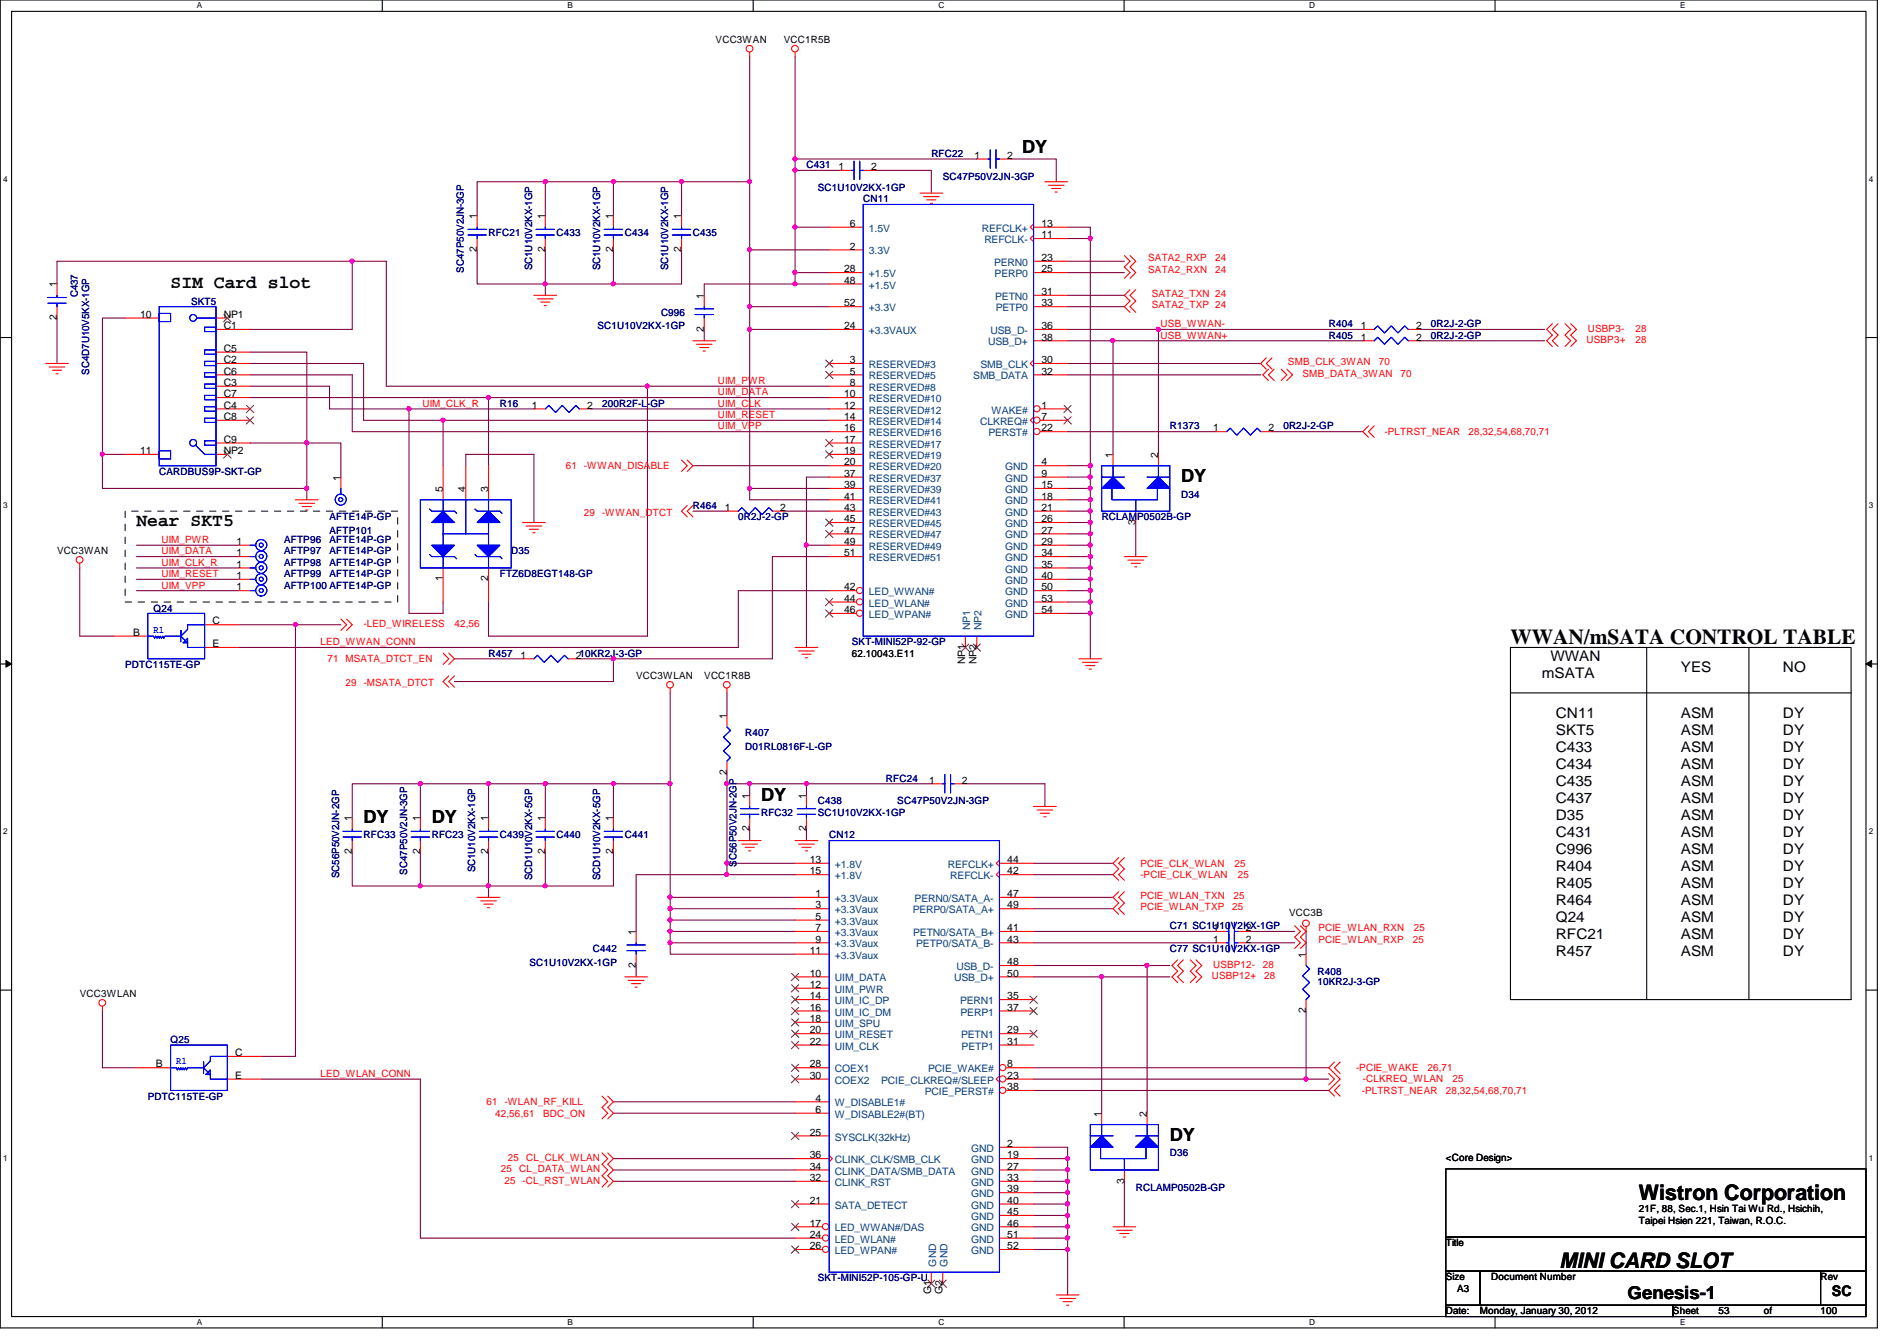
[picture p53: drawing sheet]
<svg xmlns="http://www.w3.org/2000/svg" width="297mm" height="210mm" viewBox="0 0 297 210" stroke-linecap="round" stroke-linejoin="round" font-family="sans-serif">
<defs><g id="words">
<g font-size="3.3">
<text x="236.5" y="100.9">WWAN/mSATA CONTROL TABLE</text>
<text x="256.6" y="187.9">Wistron Corporation</text>
<text x="244.2" y="198.5">MINI CARD SLOT</text>
</g>
<g font-size="2.8">
<text x="160.1" y="24">DY</text>
<text x="26.7" y="45">SIM Card slot</text>
<text x="185" y="75.5">DY</text>
<text x="21.4" y="82.4">Near SKT5</text>
<text x="119.2" y="125.3">DY</text>
<text x="56.9" y="128.9">DY</text>
<text x="67.6" y="128.9">DY</text>
<text x="183.2" y="178.6">DY</text>
<text x="254.8" y="203.4">Genesis-1</text>
</g>
<g font-size="2.3">
<text x="241.4" y="106.1">mSATA</text>
<text x="242.8" y="103.4">WWAN</text>
<text x="263.2" y="105.2">YES</text>
<text x="279.2" y="105.2">NO</text>
<text x="243.6" y="112.3">CN11</text>
<text x="263.2" y="112.3">ASM</text>
<text x="279.2" y="112.3">DY</text>
<text x="243.6" y="115">SKT5</text>
<text x="243.6" y="117.6">C433</text>
<text x="263.2" y="115">ASM</text>
<text x="263.2" y="117.6">ASM</text>
<text x="279.2" y="115">DY</text>
<text x="279.2" y="117.6">DY</text>
<text x="243.6" y="120.3">C434</text>
<text x="243.6" y="123">C435</text>
<text x="243.6" y="125.6">C437</text>
<text x="263.2" y="120.3">ASM</text>
<text x="263.2" y="123">ASM</text>
<text x="263.2" y="125.6">ASM</text>
<text x="279.2" y="120.3">DY</text>
<text x="279.2" y="123">DY</text>
<text x="279.2" y="125.6">DY</text>
<text x="243.6" y="128.3">D35</text>
<text x="243.6" y="131">C431</text>
<text x="263.2" y="128.3">ASM</text>
<text x="263.2" y="131">ASM</text>
<text x="279.2" y="128.3">DY</text>
<text x="279.2" y="131">DY</text>
<text x="243.6" y="133.6">C996</text>
<text x="243.6" y="136.3">R404</text>
<text x="263.2" y="133.6">ASM</text>
<text x="263.2" y="136.3">ASM</text>
<text x="279.2" y="133.6">DY</text>
<text x="279.2" y="136.3">DY</text>
<text x="243.6" y="139">R405</text>
<text x="243.6" y="141.6">R464</text>
<text x="263.2" y="139">ASM</text>
<text x="263.2" y="141.6">ASM</text>
<text x="279.2" y="139">DY</text>
<text x="279.2" y="141.6">DY</text>
<text x="243.6" y="144.3">Q24</text>
<text x="243.6" y="147">RFC21</text>
<text x="243.6" y="149.6">R457</text>
<text x="263.2" y="144.3">ASM</text>
<text x="263.2" y="147">ASM</text>
<text x="263.2" y="149.6">ASM</text>
<text x="279.2" y="144.3">DY</text>
<text x="279.2" y="147">DY</text>
<text x="279.2" y="149.6">DY</text>
<text x="286.8" y="202.9">SC</text>
</g>
<g font-size="1.6">
<text x="112.1" y="6.8">VCC3WAN</text>
<text x="122.7" y="6.8">VCC1R5B</text>
<text x="131.3" y="26.6">1</text>
<text x="136.4" y="26.6">2</text>
<text x="152.6" y="24.8">1</text>
<text x="157.7" y="24.8">2</text>
<text x="74.7" y="34.3" transform="rotate(-90 74.7 34.3)">1</text>
<text x="85.3" y="34.3" transform="rotate(-90 85.3 34.3)">1</text>
<text x="96" y="34.3" transform="rotate(-90 96 34.3)">1</text>
<text x="106.7" y="34.3" transform="rotate(-90 106.7 34.3)">1</text>
<text x="133.1" y="35.5">6</text>
<text x="163.1" y="35.5">13</text>
<text x="74.7" y="39.5" transform="rotate(-90 74.7 39.5)">2</text>
<text x="85.3" y="39.5" transform="rotate(-90 85.3 39.5)">2</text>
<text x="96" y="39.5" transform="rotate(-90 96 39.5)">2</text>
<text x="106.7" y="39.5" transform="rotate(-90 106.7 39.5)">2</text>
<text x="133.1" y="39.1">2</text>
<text x="163.1" y="37.3">11</text>
<text x="163.1" y="40.9">23</text>
<text x="8.9" y="45" transform="rotate(-90 8.9 45)">1</text>
<text x="110.2" y="46.8" transform="rotate(-90 110.2 46.8)">1</text>
<text x="132.2" y="42.6">28</text>
<text x="132.2" y="44.4">48</text>
<text x="132.2" y="48">52</text>
<text x="163.1" y="46.2">31</text>
<text x="163.1" y="48">33</text>
<text x="163.1" y="42.6">25</text>
<text x="8.9" y="50.1" transform="rotate(-90 8.9 50.1)">2</text>
<text x="21.9" y="49.7">10</text>
<text x="35" y="49.7">NP1</text>
<text x="35" y="51.5">C1</text>
<text x="110.2" y="51.9" transform="rotate(-90 110.2 51.9)">2</text>
<text x="132.2" y="51.5">24</text>
<text x="163.1" y="51.5">36</text>
<text x="163.1" y="53.3">38</text>
<text x="213.1" y="51.5">1</text>
<text x="213.1" y="53.3">1</text>
<text x="221.7" y="51.5">2</text>
<text x="221.7" y="53.3">2</text>
<text x="35" y="56.9">C2</text>
<text x="35" y="55.1">C5</text>
<text x="35" y="58.6">C6</text>
<text x="133.1" y="56.9">3</text>
<text x="133.1" y="58.6">5</text>
<text x="163.1" y="56.9">30</text>
<text x="163.1" y="58.6">32</text>
<text x="35" y="60.4">C3</text>
<text x="35" y="64">C4</text>
<text x="35" y="62.2">C7</text>
<text x="35" y="65.7">C8</text>
<text x="83.3" y="64">1</text>
<text x="91.9" y="64">2</text>
<text x="132.2" y="62.2">10</text>
<text x="132.2" y="64">12</text>
<text x="132.2" y="65.7">14</text>
<text x="133.1" y="60.4">8</text>
<text x="163.1" y="64">1</text>
<text x="163.1" y="65.7">7</text>
<text x="21.9" y="71.1">11</text>
<text x="35" y="71.1">NP2</text>
<text x="35" y="69.3">C9</text>
<text x="132.2" y="67.5">16</text>
<text x="132.2" y="69.3">17</text>
<text x="132.2" y="71.1">19</text>
<text x="163.1" y="67.5">22</text>
<text x="174.2" y="71.7" transform="rotate(-90 174.2 71.7)">1</text>
<text x="181.4" y="71.7" transform="rotate(-90 181.4 71.7)">2</text>
<text x="189.9" y="67.5">1</text>
<text x="198.6" y="67.5">2</text>
<text x="53.3" y="75.2" transform="rotate(-90 53.3 75.2)">1</text>
<text x="69.3" y="77" transform="rotate(-90 69.3 77)">5</text>
<text x="72.9" y="77" transform="rotate(-90 72.9 77)">4</text>
<text x="76.5" y="77" transform="rotate(-90 76.5 77)">3</text>
<text x="132.2" y="72.9">20</text>
<text x="132.2" y="74.6">37</text>
<text x="132.2" y="76.4">39</text>
<text x="163.1" y="72.9">4</text>
<text x="163.1" y="74.6">9</text>
<text x="163.1" y="76.4">15</text>
<text x="113.5" y="80">1</text>
<text x="122.2" y="80">2</text>
<text x="132.2" y="78.2">41</text>
<text x="132.2" y="80">43</text>
<text x="132.2" y="81.7">45</text>
<text x="132.2" y="83.5">47</text>
<text x="163.1" y="78.2">18</text>
<text x="163.1" y="80">21</text>
<text x="163.1" y="81.7">26</text>
<text x="163.1" y="83.5">27</text>
<text x="177.8" y="82.1" transform="rotate(-90 177.8 82.1)">3</text>
<text x="8.9" y="86.8">VCC3WAN</text>
<text x="37" y="87.1">1</text>
<text x="37" y="88.9">1</text>
<text x="37" y="85.3">1</text>
<text x="132.2" y="85.3">49</text>
<text x="132.2" y="87.1">51</text>
<text x="163.1" y="85.3">29</text>
<text x="163.1" y="87.1">34</text>
<text x="163.1" y="88.9">35</text>
<text x="37" y="90.6">1</text>
<text x="37" y="92.4">1</text>
<text x="69.3" y="91" transform="rotate(-90 69.3 91)">1</text>
<text x="76.5" y="91" transform="rotate(-90 76.5 91)">2</text>
<text x="132.2" y="92.4">42</text>
<text x="132.2" y="94.2">44</text>
<text x="132.2" y="96">46</text>
<text x="163.1" y="90.6">40</text>
<text x="163.1" y="92.4">50</text>
<text x="163.1" y="94.2">53</text>
<text x="163.1" y="96">54</text>
<text x="20.9" y="99.5">B</text>
<text x="33.3" y="101.3">E</text>
<text x="33.3" y="97.7">C</text>
<text x="81.5" y="103.1">1</text>
<text x="90.2" y="103.1">210KR2J-3-GP</text>
<text x="99.6" y="106.3">VCC3WLAN</text>
<text x="110.3" y="106.3">VCC1R8B</text>
<text x="133.4" y="102.8">62.10043.E11</text>
<text x="151.1" y="104" transform="rotate(-90 151.1 104)">NP1</text>
<text x="152.9" y="104" transform="rotate(-90 152.9 104)">NP2</text>
<text x="113.8" y="112.6" transform="rotate(-90 113.8 112.6)">1</text>
<text x="113.8" y="121.2" transform="rotate(-90 113.8 121.2)">2</text>
<text x="117.3" y="125" transform="rotate(-90 117.3 125)">1</text>
<text x="126.2" y="125" transform="rotate(-90 126.2 125)">1</text>
<text x="145.5" y="122.6">1</text>
<text x="150.6" y="122.6">2</text>
<text x="55.1" y="128.6" transform="rotate(-90 55.1 128.6)">1</text>
<text x="65.8" y="128.6" transform="rotate(-90 65.8 128.6)">1</text>
<text x="76.5" y="128.6" transform="rotate(-90 76.5 128.6)">1</text>
<text x="85.3" y="128.6" transform="rotate(-90 85.3 128.6)">1</text>
<text x="96" y="128.6" transform="rotate(-90 96 128.6)">1</text>
<text x="117.3" y="130.1" transform="rotate(-90 117.3 130.1)">2</text>
<text x="126.2" y="130.1" transform="rotate(-90 126.2 130.1)">2</text>
<text x="55.1" y="133.7" transform="rotate(-90 55.1 133.7)">2</text>
<text x="65.8" y="133.7" transform="rotate(-90 65.8 133.7)">2</text>
<text x="76.5" y="133.7" transform="rotate(-90 76.5 133.7)">2</text>
<text x="85.3" y="133.7" transform="rotate(-90 85.3 133.7)">2</text>
<text x="96" y="133.7" transform="rotate(-90 96 133.7)">2</text>
<text x="126.8" y="136.9">15</text>
<text x="126.8" y="135.1">13</text>
<text x="157.7" y="135.1">44</text>
<text x="157.7" y="136.9">42</text>
<text x="127.7" y="140.4">1</text>
<text x="127.7" y="142.2">3</text>
<text x="127.7" y="144">5</text>
<text x="157.7" y="140.4">47</text>
<text x="157.7" y="142.2">49</text>
<text x="201.8" y="143.3">VCC3B</text>
<text x="99.6" y="146.3" transform="rotate(-90 99.6 146.3)">1</text>
<text x="126.8" y="149.3">11</text>
<text x="127.7" y="145.8">7</text>
<text x="127.7" y="147.5">9</text>
<text x="157.7" y="145.8">41</text>
<text x="157.7" y="147.5">43</text>
<text x="189.9" y="147.5">1</text>
<text x="189.9" y="145.8">1</text>
<text x="195.1" y="147.5">2</text>
<text x="195.1" y="145.8">2</text>
<text x="204.5" y="149.9" transform="rotate(-90 204.5 149.9)">1</text>
<text x="99.6" y="151.5" transform="rotate(-90 99.6 151.5)">2</text>
<text x="126.8" y="154.6">12</text>
<text x="126.8" y="152.9">10</text>
<text x="157.7" y="151.1">48</text>
<text x="157.7" y="152.9">50</text>
<text x="12.5" y="156.1">VCC3WLAN</text>
<text x="126.8" y="156.4">14</text>
<text x="126.8" y="158.2">16</text>
<text x="126.8" y="160">18</text>
<text x="126.8" y="161.8">20</text>
<text x="157.7" y="161.8">29</text>
<text x="157.7" y="158.2">37</text>
<text x="157.7" y="156.4">35</text>
<text x="204.5" y="158.6" transform="rotate(-90 204.5 158.6)">2</text>
<text x="24.4" y="167.1">B</text>
<text x="36.8" y="165.3">C</text>
<text x="126.8" y="163.5">22</text>
<text x="126.8" y="167.1">28</text>
<text x="157.7" y="163.5">31</text>
<text x="157.7" y="167.1">8</text>
<text x="36.8" y="168.9">E</text>
<text x="126.8" y="168.9">30</text>
<text x="127.7" y="172.4">4</text>
<text x="157.7" y="168.9">23</text>
<text x="157.7" y="170.6">38</text>
<text x="126.8" y="177.8">25</text>
<text x="127.7" y="174.2">6</text>
<text x="157.7" y="179.5">2</text>
<text x="172.5" y="174.8" transform="rotate(-90 172.5 174.8)">1</text>
<text x="179.6" y="174.8" transform="rotate(-90 179.6 174.8)">2</text>
<text x="126.8" y="184.9">32</text>
<text x="126.8" y="181.3">36</text>
<text x="126.8" y="183.1">34</text>
<text x="157.7" y="181.3">19</text>
<text x="157.7" y="183.1">27</text>
<text x="157.7" y="184.9">33</text>
<text x="176" y="185.3" transform="rotate(-90 176 185.3)">3</text>
<text x="226.4" y="181.7">&lt;Core Design&gt;</text>
<text x="126.8" y="188.4">21</text>
<text x="126.8" y="192">17</text>
<text x="157.7" y="186.6">39</text>
<text x="157.7" y="188.4">40</text>
<text x="157.7" y="190.2">45</text>
<text x="157.7" y="192">46</text>
<text x="256.6" y="189.7">21F, 88, Sec.1, Hsin Tai Wu Rd., Hsichih,</text>
<text x="256.6" y="191.6">Taipei Hsien 221, Taiwan, R.O.C.</text>
<text x="126.8" y="193.8">24</text>
<text x="126.8" y="195.5">26</text>
<text x="157.7" y="193.8">51</text>
<text x="157.7" y="195.5">52</text>
<text x="226.4" y="195.1">Title</text>
<text x="145.8" y="202.5" transform="rotate(-90 145.8 202.5)">G1</text>
<text x="147.6" y="202.5" transform="rotate(-90 147.6 202.5)">G2</text>
<text x="226.4" y="200.4">Size</text>
<text x="228.2" y="202.2">A3</text>
<text x="233.5" y="200.4">Document Number</text>
<text x="285.1" y="200.4">Rev</text>
<text x="226.4" y="205.7">Date:</text>
<text x="231.7" y="205.7">Monday, January 30, 2012</text>
<text x="262" y="205.7">Sheet</text>
<text x="269.1" y="205.7">53</text>
<text x="276.2" y="205.7">of</text>
<text x="285.1" y="205.7">100</text>
</g>
<g font-size="1.6" fill="#000080">
<text x="126.3" y="26.3">C431</text>
<text x="128.1" y="29.9">SC1U10V2KX-1GP</text>
<text x="145.8" y="24.6">RFC22</text>
<text x="147.6" y="28.1">SC47P50V2JN-3GP</text>
<text x="135.2" y="31.7">CN11</text>
<text x="76.5" y="37">RFC21</text>
<text x="87.2" y="37">C433</text>
<text x="97.8" y="37">C434</text>
<text x="108.5" y="37">C435</text>
<text x="12.2" y="46.6" transform="rotate(-90 12.2 46.6)">C437</text>
<text x="29.9" y="47.7">SKT5</text>
<text x="72.6" y="42.7" transform="rotate(-90 72.6 42.7)">SC47P50V2JN-3GP</text>
<text x="83.3" y="42.3" transform="rotate(-90 83.3 42.3)">SC1U10V2KX-1GP</text>
<text x="94" y="42.3" transform="rotate(-90 94 42.3)">SC1U10V2KX-1GP</text>
<text x="104.6" y="42.3" transform="rotate(-90 104.6 42.3)">SC1U10V2KX-1GP</text>
<text x="93.6" y="51.6">SC1U10V2KX-1GP</text>
<text x="103.5" y="49.4">C996</text>
<text x="208.1" y="51.2">R404</text>
<text x="208.1" y="53">R405</text>
<text x="224.1" y="51.2">0R2J-2-GP</text>
<text x="224.1" y="53">0R2J-2-GP</text>
<text x="14" y="58.7" transform="rotate(-90 14 58.7)">SC4D7U10V5KX-1GP</text>
<text x="78.3" y="63.7">R16</text>
<text x="94.3" y="63.7">200R2F-L-GP</text>
<text x="183.2" y="67.2">R1373</text>
<text x="201" y="67.2">0R2J-2-GP</text>
<text x="24.9" y="74.3">CARDBUS9P-SKT-GP</text>
<text x="185" y="77.9">D34</text>
<text x="51.6" y="83.6">AFTP101</text>
<text x="51.6" y="81.4">AFTE14P-GP</text>
<text x="108.5" y="79.7">R464</text>
<text x="115.6" y="81.4">0R2J-2-GP</text>
<text x="172.5" y="81.4">RCLAMP0502B-GP</text>
<text x="44.5" y="86.8">AFTP97</text>
<text x="44.5" y="88.6">AFTP98</text>
<text x="44.5" y="85">AFTP96</text>
<text x="51.6" y="86.8">AFTE14P-GP</text>
<text x="51.6" y="88.6">AFTE14P-GP</text>
<text x="51.6" y="85">AFTE14P-GP</text>
<text x="80" y="86.8">D35</text>
<text x="24" y="95.8">Q24</text>
<text x="44.5" y="90.3">AFTP99</text>
<text x="44.5" y="92.1">AFTP100 AFTE14P-GP</text>
<text x="51.6" y="90.3">AFTE14P-GP</text>
<text x="78.3" y="90.3">FTZ6D8EGT148-GP</text>
<text x="133.4" y="101">SKT-MINI52P-92-GP</text>
<text x="19.6" y="104.6">PDTC115TE-GP</text>
<text x="76.5" y="102.8">R457</text>
<text x="116.7" y="115.2">R407</text>
<text x="116.7" y="117.3">D01RL0816F-L-GP</text>
<text x="128.1" y="125.9">C438</text>
<text x="138.7" y="122.3">RFC24</text>
<text x="140.5" y="125.9">SC47P50V2JN-3GP</text>
<text x="56.9" y="131.2">RFC33</text>
<text x="67.6" y="131.2">RFC23</text>
<text x="78.3" y="131.2">C439</text>
<text x="87.2" y="131.2">C440</text>
<text x="97.8" y="131.2">C441</text>
<text x="119.2" y="127.7">RFC32</text>
<text x="128.1" y="127.7">SC1U10V2KX-1GP</text>
<text x="129.8" y="131.2">CN12</text>
<text x="53.1" y="137.5" transform="rotate(-90 53.1 137.5)">SC56P50V2JN-2GP</text>
<text x="63.8" y="136.9" transform="rotate(-90 63.8 136.9)">SC47P50V2JN-3GP</text>
<text x="74.4" y="136.6" transform="rotate(-90 74.4 136.6)">SC1U10V2KX-1GP</text>
<text x="83.3" y="137.8" transform="rotate(-90 83.3 137.8)">SCD1U10V2KX-5GP</text>
<text x="94" y="137.8" transform="rotate(-90 94 137.8)">SCD1U10V2KX-5GP</text>
<text x="115.3" y="135.7" transform="rotate(-90 115.3 135.7)">SC56P50V2JN-2GP</text>
<text x="92.8" y="149">C442</text>
<text x="183.2" y="149">C77 SC1U10V2KX-1GP</text>
<text x="183.2" y="145.5">C71 SC1U10V2KX-1GP</text>
<text x="82.9" y="151.1">SC1U10V2KX-1GP</text>
<text x="206.3" y="152.6">R408</text>
<text x="206.3" y="154.2">10KR2J-3-GP</text>
<text x="26.7" y="163.2">Q25</text>
<text x="23.2" y="172.1">PDTC115TE-GP</text>
<text x="183.2" y="181">D36</text>
<text x="177.8" y="186.4">RCLAMP0502B-GP</text>
<text x="128.1" y="200.6">SKT-MINI52P-105-GP-U</text>
</g>
<g font-size="1.6" fill="#004080">
<text x="136.1" y="39.8">3.3V</text>
<text x="136.1" y="36.3">1.5V</text>
<text x="153.8" y="36.3">REFCLK+</text>
<text x="154.1" y="38.1">REFCLK-</text>
<text x="155.7" y="41.6">PERN0</text>
<text x="136.1" y="43.4">+1.5V</text>
<text x="136.1" y="45.2">+1.5V</text>
<text x="155.7" y="43.4">PERP0</text>
<text x="155.8" y="46.9">PETN0</text>
<text x="136.1" y="52.3">+3.3VAUX</text>
<text x="136.1" y="48.7">+3.3V</text>
<text x="155.1" y="52.3">USB_D-</text>
<text x="155.9" y="48.7">PETP0</text>
<text x="136.1" y="57.6">RESERVED#3</text>
<text x="136.1" y="59.4">RESERVED#5</text>
<text x="152.4" y="59.4">SMB_DATA</text>
<text x="153.5" y="57.6">SMB_CLK</text>
<text x="154.7" y="54.1">USB_D+</text>
<text x="136.1" y="61.2">RESERVED#8</text>
<text x="136.1" y="62.9">RESERVED#10</text>
<text x="136.1" y="64.7">RESERVED#12</text>
<text x="155.3" y="64.7">WAKE#</text>
<text x="136.1" y="66.5">RESERVED#14</text>
<text x="136.1" y="68.3">RESERVED#16</text>
<text x="136.1" y="70.1">RESERVED#17</text>
<text x="136.1" y="71.8">RESERVED#19</text>
<text x="153.5" y="66.5">CLKREQ#</text>
<text x="154.8" y="68.3">PERST#</text>
<text x="136.1" y="73.6">RESERVED#20</text>
<text x="136.1" y="75.4">RESERVED#37</text>
<text x="136.1" y="77.2">RESERVED#39</text>
<text x="157.4" y="73.6">GND</text>
<text x="157.4" y="75.4">GND</text>
<text x="157.4" y="77.2">GND</text>
<text x="136.1" y="79">RESERVED#41</text>
<text x="136.1" y="80.7">RESERVED#43</text>
<text x="136.1" y="82.5">RESERVED#45</text>
<text x="157.4" y="79">GND</text>
<text x="157.4" y="80.7">GND</text>
<text x="157.4" y="82.5">GND</text>
<text x="136.1" y="84.3">RESERVED#47</text>
<text x="136.1" y="86.1">RESERVED#49</text>
<text x="136.1" y="87.8">RESERVED#51</text>
<text x="157.4" y="84.3">GND</text>
<text x="157.4" y="86.1">GND</text>
<text x="157.4" y="87.8">GND</text>
<text x="157.4" y="89.6">GND</text>
<text x="136.1" y="93.2">LED_WWAN#</text>
<text x="136.1" y="95">LED_WLAN#</text>
<text x="157.4" y="91.4">GND</text>
<text x="157.4" y="93.2">GND</text>
<text x="157.4" y="95">GND</text>
<text x="136.1" y="96.7">LED_WPAN#</text>
<text x="151.9" y="98.7" transform="rotate(-90 151.9 98.7)">NP1</text>
<text x="153.7" y="98.7" transform="rotate(-90 153.7 98.7)">NP2</text>
<text x="157.4" y="96.7">GND</text>
<text x="130.7" y="137.6">+1.8V</text>
<text x="130.7" y="135.8">+1.8V</text>
<text x="148.4" y="135.8">REFCLK+</text>
<text x="148.8" y="137.6">REFCLK-</text>
<text x="130.7" y="141.2">+3.3Vaux</text>
<text x="130.7" y="143">+3.3Vaux</text>
<text x="142.9" y="143">PERP0/SATA_A+</text>
<text x="143.2" y="141.2">PERN0/SATA_A-</text>
<text x="130.7" y="146.5">+3.3Vaux</text>
<text x="130.7" y="144.7">+3.3Vaux</text>
<text x="130.7" y="148.3">+3.3Vaux</text>
<text x="143" y="146.5">PETN0/SATA_B+</text>
<text x="143.5" y="148.3">PETP0/SATA_B-</text>
<text x="130.7" y="150.1">+3.3Vaux</text>
<text x="130.7" y="155.4">UIM_PWR</text>
<text x="130.7" y="153.6">UIM_DATA</text>
<text x="149.4" y="153.6">USB_D+</text>
<text x="149.8" y="151.8">USB_D-</text>
<text x="130.7" y="157.2">UIM_IC_DP</text>
<text x="130.7" y="159">UIM_IC_DM</text>
<text x="130.7" y="160.7">UIM_SPU</text>
<text x="150.3" y="157.2">PERN1</text>
<text x="150.4" y="159">PERP1</text>
<text x="130.7" y="162.5">UIM_RESET</text>
<text x="130.7" y="164.3">UIM_CLK</text>
<text x="130.7" y="167.9">COEX1</text>
<text x="145.3" y="167.9">PCIE_WAKE#</text>
<text x="150.5" y="162.5">PETN1</text>
<text x="150.6" y="164.3">PETP1</text>
<text x="130.7" y="169.6">COEX2</text>
<text x="130.7" y="173.2">W_DISABLE1#</text>
<text x="138" y="169.6">PCIE_CLKREQ#/SLEEP</text>
<text x="144.8" y="171.4">PCIE_PERST#</text>
<text x="130.7" y="175">W_DISABLE2#(BT)</text>
<text x="130.7" y="178.5">SYSCLK(32kHz)</text>
<text x="130.7" y="185.6">CLINK_RST</text>
<text x="130.7" y="182.1">CLINK_CLK/SMB_CLK</text>
<text x="130.7" y="183.9">CLINK_DATA/SMB_DATA</text>
<text x="152.1" y="180.3">GND</text>
<text x="152.1" y="182.1">GND</text>
<text x="152.1" y="183.9">GND</text>
<text x="152.1" y="185.6">GND</text>
<text x="130.7" y="189.2">SATA_DETECT</text>
<text x="152.1" y="187.4">GND</text>
<text x="152.1" y="189.2">GND</text>
<text x="152.1" y="191">GND</text>
<text x="130.7" y="192.7">LED_WWAN#/DAS</text>
<text x="130.7" y="194.5">LED_WLAN#</text>
<text x="130.7" y="196.3">LED_WPAN#</text>
<text x="152.1" y="192.7">GND</text>
<text x="152.1" y="194.5">GND</text>
<text x="152.1" y="196.3">GND</text>
<text x="146.6" y="198.2" transform="rotate(-90 146.6 198.2)">GND</text>
<text x="148.4" y="198.2" transform="rotate(-90 148.4 198.2)">GND</text>
</g>
<g font-size="1.6" fill="#f00">
<text x="179.8" y="40.9">SATA2_RXP</text>
<text x="190.3" y="40.9">24</text>
<text x="179.8" y="42.7">SATA2_RXN</text>
<text x="180.3" y="46.4">SATA2_TXN 24</text>
<text x="190.3" y="42.7">24</text>
<text x="180.3" y="48.2">SATA2_TXP 24</text>
<text x="181.7" y="51.2">USB_WWAN-</text>
<text x="181.7" y="53">USB_WWAN+</text>
<text x="248.4" y="53.7">USBP3+</text>
<text x="248.6" y="51.9">USBP3-</text>
<text x="256.1" y="51.9">28</text>
<text x="256.1" y="53.7">28</text>
<text x="201.7" y="57.1">SMB_CLK_3WAN</text>
<text x="204" y="59.1">SMB_DATA_3WAN</text>
<text x="215.9" y="57.1">70</text>
<text x="219.3" y="59.1">70</text>
<text x="66.2" y="63.7">UIM_CLK_R</text>
<text x="112.4" y="61.9">UIM_DATA</text>
<text x="112.4" y="60.1">UIM_PWR</text>
<text x="112.4" y="65.4">UIM_RESET</text>
<text x="112.4" y="63.7">UIM_CLK</text>
<text x="112.4" y="67.2">UIM_VPP</text>
<text x="216.8" y="68.1">-PLTRST_NEAR</text>
<text x="230" y="68.1">28,32,54,68,70,71</text>
<text x="88.6" y="73.4">61 -WWAN_DISABLE</text>
<text x="91.4" y="80.7">29 -WWAN_DTCT</text>
<text x="25.3" y="85">UIM_PWR</text>
<text x="25.3" y="86.8">UIM_DATA</text>
<text x="25.3" y="88.6">UIM_CLK_R</text>
<text x="25.3" y="90.3">UIM_RESET</text>
<text x="25.3" y="92.1">UIM_VPP</text>
<text x="50.2" y="101">LED_WWAN_CONN</text>
<text x="56.9" y="98.2">-LED_WIRELESS</text>
<text x="71.2" y="98.2">42,56</text>
<text x="51.3" y="103.7">71 MSATA_DTCT_EN</text>
<text x="54.1" y="107.4">29 -MSATA_DTCT</text>
<text x="178.6" y="137.5">-PCIE_CLK_WLAN</text>
<text x="178.6" y="135.7">PCIE_CLK_WLAN</text>
<text x="193.3" y="135.7">25</text>
<text x="193.8" y="137.5">25</text>
<text x="178.6" y="140.7">PCIE_WLAN_TXN</text>
<text x="178.6" y="142.5">PCIE_WLAN_TXP</text>
<text x="193" y="142.5">25</text>
<text x="193.1" y="140.7">25</text>
<text x="206.5" y="145.8">PCIE_WLAN_RXN</text>
<text x="206.5" y="147.6">PCIE_WLAN_RXP</text>
<text x="221.2" y="147.6">25</text>
<text x="221.4" y="145.8">25</text>
<text x="189.7" y="153.3">USBP12+</text>
<text x="189.9" y="151.5">USBP12-</text>
<text x="197.7" y="151.5">28</text>
<text x="197.9" y="153.3">28</text>
<text x="212.3" y="167.7">-PCIE_WAKE</text>
<text x="223.5" y="167.7">26,71</text>
<text x="50.2" y="168.6">LED_WLAN_CONN</text>
<text x="76.2" y="173">61 -WLAN_RF_KILL</text>
<text x="213.2" y="171.2">-PLTRST_NEAR</text>
<text x="213.4" y="169.3">-CLKREQ_WLAN</text>
<text x="226.4" y="171.2">28,32,54,68,70,71</text>
<text x="227.5" y="169.3">25</text>
<text x="77.6" y="174.8">42,56,61</text>
<text x="85" y="174.8">BDC_ON</text>
<text x="78.4" y="183.5">25 CL_DATA_WLAN</text>
<text x="79" y="185.3">25 -CL_RST_WLAN</text>
<text x="79.5" y="181.7">25</text>
<text x="82.4" y="181.7">CL_CLK_WLAN</text>
</g>
<g font-size="1.6" fill="#00f">
<text x="24" y="99">R1</text>
<text x="27.6" y="166.6">R1</text>
</g>
<g font-size="1.3">
<text x="30.8" y="1.3">A</text>
<text x="88.9" y="1.3">B</text>
<text x="146.9" y="1.3">C</text>
<text x="205" y="1.3">D</text>
<text x="263.1" y="1.3">E</text>
<text x=".5" y="28.4">4</text>
<text x="292.6" y="28.4">4</text>
<text x=".5" y="79.5">3</text>
<text x="292.6" y="79.5">3</text>
<text x=".5" y="130.6">2</text>
<text x="292.6" y="130.6">2</text>
<text x=".5" y="181.7">1</text>
<text x="292.6" y="181.7">1</text>
<text x="30.8" y="207.4">A</text>
<text x="88.9" y="207.4">B</text>
<text x="146.9" y="207.4">C</text>
<text x="205" y="207.4">D</text>
<text x="263.1" y="207.4">E</text>
</g>
</g></defs>
<path d="M0 0h294v207.9h-294zM1.8 1.8h290.4v204.3h-290.4z" fill="none" stroke="#000" stroke-width=".17"/>
<g fill="#fff">
<path d="M30.8 .2h.8v1.4h-.8z"/>
<path d="M30.8 206.2h.8v1.4h-.8z"/>
</g>
<path d="M59.9 0v1.8M59.9 206.1v1.8" fill="none" stroke="#000" stroke-width=".17"/>
<g fill="#fff">
<path d="M88.9 .2h.8v1.4h-.8z"/>
<path d="M88.9 206.2h.8v1.4h-.8z"/>
</g>
<path d="M117.9 0v1.8M117.9 206.1v1.8" fill="none" stroke="#000" stroke-width=".17"/>
<g fill="#fff">
<path d="M146.9 .2h.9v1.4h-.9z"/>
<path d="M146.9 206.2h.9v1.4h-.9z"/>
</g>
<path d="M176 0v1.8M176 206.1v1.8" fill="none" stroke="#000" stroke-width=".17"/>
<g fill="#fff">
<path d="M205 .2h.9v1.4h-.9z"/>
<path d="M205 206.2h.9v1.4h-.9z"/>
</g>
<path d="M234.1 0v1.8M234.1 206.1v1.8" fill="none" stroke="#000" stroke-width=".17"/>
<g fill="#fff">
<path d="M263.1 .2h.8v1.4h-.8z"/>
<path d="M263.1 206.2h.8v1.4h-.8z"/>
<path d="M.5 27.3h.7v1.4h-.7z"/>
<path d="M292.6 27.3h.7v1.4h-.7z"/>
<path d="M.5 78.4h.7v1.4h-.7z"/>
<path d="M292.6 78.4h.7v1.4h-.7z"/>
</g>
<path d="M0 52.8h1.8M292.2 52.8h1.8" fill="none" stroke="#000" stroke-width=".17"/>
<g fill="#fff">
<path d="M.5 129.5h.7v1.4h-.7z"/>
<path d="M292.6 129.5h.7v1.4h-.7z"/>
</g>
<path d="M0 103.9h1.8M292.2 103.9h1.8" fill="none" stroke="#000" stroke-width=".17"/>
<path d="M.9 103.4l.9 .5-.9 .5zM292.2 103.9l.9-.5v1z" fill="#000"/>
<path d="M.9 103.4l.9 .5-.9 .5zM292.2 103.9l.9-.5v1z" fill="none" stroke="#000" stroke-width=".16"/>
<g fill="#fff">
<path d="M.5 180.5h.7v1.4h-.7z"/>
<path d="M292.6 180.5h.7v1.4h-.7z"/>
</g>
<path d="M0 155h1.8M292.2 155h1.8" fill="none" stroke="#000" stroke-width=".17"/>
<path d="M179.6 151.1v23.1" fill="none" stroke="#800040" stroke-width=".17"/>
<circle cx="179.6" cy="151.1" r=".32" fill="#f0f"/>
<circle cx="179.6" cy="151.1" r=".32" fill="none" stroke="#f0f" stroke-width=".17"/>
<path d="M96.1 28.4h-10.7v5.4M117.4 28.4v10.7M136.9 26.7h8.9v3.5M69.4 65.8v7.1M129.8 62.2h-53.3v10.7M126.3 129.8v1.8M96.1 184.9h28.4M176.1 184.9v7.1" fill="none" stroke="#800040" stroke-width=".17"/>
<circle cx="117.4" cy="39.1" r=".32" fill="#f0f"/>
<circle cx="117.4" cy="39.1" r=".32" fill="none" stroke="#f0f" stroke-width=".17"/>
<path d="M167.2 53.3h7.1v17.8M76.5 138.7h8.9" fill="none" stroke="#800040" stroke-width=".17"/>
<circle cx="76.5" cy="138.7" r=".32" fill="#f0f"/>
<circle cx="76.5" cy="138.7" r=".32" fill="none" stroke="#f0f" stroke-width=".17"/>
<path d="M222.3 51.6h19.5M56.9 65.8h12.5M60.5 60.5h40.9M117.4 76.5v1.7h12.4M12.5 88.9v10.7M69.4 94.2v1.8M170.7 90.7v1.8M170.7 81.8v1.8M99.6 136.9v8.9M40.9 165.4h5.4" fill="none" stroke="#800040" stroke-width=".17"/>
<circle cx="170.7" cy="81.8" r=".32" fill="#f0f"/>
<circle cx="170.7" cy="81.8" r=".32" fill="none" stroke="#f0f" stroke-width=".17"/>
<path d="M170.7 72.9v1.8M170.7 94.2v1.8" fill="none" stroke="#800040" stroke-width=".17"/>
<circle cx="170.7" cy="94.2" r=".32" fill="#f0f"/>
<circle cx="170.7" cy="94.2" r=".32" fill="none" stroke="#f0f" stroke-width=".17"/>
<path d="M170.7 88.9v1.8" fill="none" stroke="#800040" stroke-width=".17"/>
<circle cx="170.7" cy="88.9" r=".32" fill="#f0f"/>
<circle cx="170.7" cy="88.9" r=".32" fill="none" stroke="#f0f" stroke-width=".17"/>
<path d="M170.7 85.3v1.8" fill="none" stroke="#800040" stroke-width=".17"/>
<circle cx="170.7" cy="85.3" r=".32" fill="#f0f"/>
<circle cx="170.7" cy="85.3" r=".32" fill="none" stroke="#f0f" stroke-width=".17"/>
<path d="M170.7 80v1.8" fill="none" stroke="#800040" stroke-width=".17"/>
<circle cx="170.7" cy="80" r=".32" fill="#f0f"/>
<circle cx="170.7" cy="80" r=".32" fill="none" stroke="#f0f" stroke-width=".17"/>
<path d="M101.4 60.5h28.4M113.8 108.5v3.5" fill="none" stroke="#800040" stroke-width=".17"/>
<circle cx="101.4" cy="60.4" r=".32" fill="#f0f"/>
<circle cx="101.4" cy="60.4" r=".32" fill="none" stroke="#f0f" stroke-width=".17"/>
<path d="M124.5 35.6v7.1M60.5 40.9v19.6M126.3 74.7v10.6" fill="none" stroke="#800040" stroke-width=".17"/>
<circle cx="124.5" cy="35.5" r=".32" fill="#f0f"/>
<circle cx="124.5" cy="35.5" r=".32" fill="none" stroke="#f0f" stroke-width=".17"/>
<path d="M167.2 76.5h3.5M167.2 74.7h3.5M167.2 88.9h3.5M167.2 87.1h3.5M167.2 94.2h3.5M167.2 85.3h3.5M167.2 81.8h3.5M167.2 92.5h3.5" fill="none" stroke="#800040" stroke-width=".17"/>
<circle cx="170.7" cy="92.4" r=".32" fill="#f0f"/>
<circle cx="170.7" cy="92.4" r=".32" fill="none" stroke="#f0f" stroke-width=".17"/>
<path d="M167.2 72.9h3.5M167.2 83.6h3.5M167.2 80h3.5M167.2 90.7h3.5" fill="none" stroke="#800040" stroke-width=".17"/>
<circle cx="170.7" cy="90.7" r=".32" fill="#f0f"/>
<circle cx="170.7" cy="90.7" r=".32" fill="none" stroke="#f0f" stroke-width=".17"/>
<path d="M55.2 40.9h5.3M167.2 78.2h3.5" fill="none" stroke="#800040" stroke-width=".17"/>
<circle cx="55.1" cy="40.9" r=".32" fill="#f0f"/>
<circle cx="55.1" cy="40.9" r=".32" fill="none" stroke="#f0f" stroke-width=".17"/>
<path d="M181.4 51.6h32" fill="none" stroke="#800040" stroke-width=".17"/>
<circle cx="181.4" cy="51.5" r=".32" fill="#f0f"/>
<circle cx="181.4" cy="51.5" r=".32" fill="none" stroke="#f0f" stroke-width=".17"/>
<path d="M69.4 65.8h60.4" fill="none" stroke="#800040" stroke-width=".17"/>
<circle cx="69.4" cy="65.8" r=".32" fill="#f0f"/>
<circle cx="69.4" cy="65.8" r=".32" fill="none" stroke="#f0f" stroke-width=".17"/>
<path d="M172.5 152.9v21.3M65.8 193.8h58.7M96.1 183.1h28.4" fill="none" stroke="#800040" stroke-width=".17"/>
<circle cx="172.5" cy="152.9" r=".32" fill="#f0f"/>
<circle cx="172.5" cy="152.9" r=".32" fill="none" stroke="#f0f" stroke-width=".17"/>
<path d="M85.4 39.1v5.3h10.7M64 64v32" fill="none" stroke="#800040" stroke-width=".17"/>
<circle cx="85.4" cy="44.4" r=".32" fill="#f0f"/>
<circle cx="85.4" cy="44.4" r=".32" fill="none" stroke="#f0f" stroke-width=".17"/>
<g fill="none" stroke="#800040" stroke-width=".17">
<path d="M117.4 8.9v19.5M167.2 51.6h14.2v19.5M167.2 46.2h8.9M167.2 48h8.9M167.2 40.9h8.9M167.2 42.7h8.9M222.3 53.3h19.5M72.9 71.1v1.8M126.3 74.7h3.5M76.5 99.6h24.9M115.6 92.5v8.8h-78.2M85.4 122.7h-8.9v5.3"/>
<path d="M96.1 122.7h8.8M99.6 151.1v1.8M161.8 152.9h10.7M161.8 151.1h17.8"/>
</g>
<circle cx="117.4" cy="28.4" r=".32" fill="#f0f"/>
<circle cx="117.4" cy="28.4" r=".32" fill="none" stroke="#f0f" stroke-width=".17"/>
<path d="M124.5 24.9v1.8M104.9 122.7v17.8" fill="none" stroke="#800040" stroke-width=".17"/>
<circle cx="104.9" cy="140.4" r=".32" fill="#f0f"/>
<circle cx="104.9" cy="140.4" r=".32" fill="none" stroke="#f0f" stroke-width=".17"/>
<circle cx="104.9" cy="122.7" r=".32" fill="#f0f"/>
<circle cx="104.9" cy="122.7" r=".32" fill="none" stroke="#f0f" stroke-width=".17"/>
<path d="M110.3 44.4h14.2" fill="none" stroke="#800040" stroke-width=".17"/>
<circle cx="124.5" cy="44.4" r=".32" fill="#f0f"/>
<circle cx="124.5" cy="44.4" r=".32" fill="none" stroke="#f0f" stroke-width=".17"/>
<path d="M110.3 44.4v1.8M174.3 53.3h39.1" fill="none" stroke="#800040" stroke-width=".17"/>
<circle cx="174.3" cy="53.3" r=".32" fill="#f0f"/>
<circle cx="174.3" cy="53.3" r=".32" fill="none" stroke="#f0f" stroke-width=".17"/>
<path d="M124.5 26.7v8.9" fill="none" stroke="#800040" stroke-width=".17"/>
<circle cx="124.5" cy="26.6" r=".32" fill="#f0f"/>
<circle cx="124.5" cy="26.6" r=".32" fill="none" stroke="#f0f" stroke-width=".17"/>
<path d="M117.4 48v3.6M96.1 181.4h28.4" fill="none" stroke="#800040" stroke-width=".17"/>
<circle cx="117.4" cy="48" r=".32" fill="#f0f"/>
<circle cx="117.4" cy="48" r=".32" fill="none" stroke="#f0f" stroke-width=".17"/>
<path d="M85.4 133.3v5.4M96.1 133.3v5.4M204.5 158.2v10.7" fill="none" stroke="#800040" stroke-width=".17"/>
<circle cx="85.4" cy="138.7" r=".32" fill="#f0f"/>
<circle cx="85.4" cy="138.7" r=".32" fill="none" stroke="#f0f" stroke-width=".17"/>
<path d="M76.5 138.7v1.8M85.4 138.7h10.7M96.1 122.7h-10.7v5.3" fill="none" stroke="#800040" stroke-width=".17"/>
<circle cx="85.4" cy="122.7" r=".32" fill="#f0f"/>
<circle cx="85.4" cy="122.7" r=".32" fill="none" stroke="#f0f" stroke-width=".17"/>
<path d="M96.1 122.7v5.3" fill="none" stroke="#800040" stroke-width=".17"/>
<circle cx="96" cy="122.7" r=".32" fill="#f0f"/>
<circle cx="96" cy="122.7" r=".32" fill="none" stroke="#f0f" stroke-width=".17"/>
<path d="M161.8 145.8h28.5M161.8 147.6h28.5M161.8 179.6h5.4v1.8M161.8 186.7h5.4M161.8 195.6h5.4v7.1" fill="none" stroke="#800040" stroke-width=".17"/>
<circle cx="167.1" cy="195.6" r=".32" fill="#f0f"/>
<circle cx="167.1" cy="195.6" r=".32" fill="none" stroke="#f0f" stroke-width=".17"/>
<path d="M76.5 133.3v5.4M161.8 181.4h5.4v1.7" fill="none" stroke="#800040" stroke-width=".17"/>
<circle cx="167.1" cy="181.3" r=".32" fill="#f0f"/>
<circle cx="167.1" cy="181.3" r=".32" fill="none" stroke="#f0f" stroke-width=".17"/>
<path d="M161.8 192h5.4v1.8h-5.4M161.8 183.1h5.4" fill="none" stroke="#800040" stroke-width=".17"/>
<circle cx="167.1" cy="192" r=".32" fill="#f0f"/>
<circle cx="167.1" cy="192" r=".32" fill="none" stroke="#f0f" stroke-width=".17"/>
<path d="M161.8 136.9h12.5M161.8 135.1h12.5M161.8 184.9h5.4" fill="none" stroke="#800040" stroke-width=".17"/>
<circle cx="167.1" cy="184.9" r=".32" fill="#f0f"/>
<circle cx="167.1" cy="184.9" r=".32" fill="none" stroke="#f0f" stroke-width=".17"/>
<path d="M161.8 190.2h5.4v1.8" fill="none" stroke="#800040" stroke-width=".17"/>
<circle cx="167.1" cy="190.2" r=".32" fill="#f0f"/>
<circle cx="167.1" cy="190.2" r=".32" fill="none" stroke="#f0f" stroke-width=".17"/>
<path d="M113.8 122.7v12.4" fill="none" stroke="#800040" stroke-width=".17"/>
<circle cx="113.8" cy="135.1" r=".32" fill="#f0f"/>
<circle cx="113.8" cy="135.1" r=".32" fill="none" stroke="#f0f" stroke-width=".17"/>
<circle cx="113.8" cy="122.7" r=".32" fill="#f0f"/>
<circle cx="113.8" cy="122.7" r=".32" fill="none" stroke="#f0f" stroke-width=".17"/>
<path d="M72.9 71.1h10.7v10.7M64 96h5.4M113.8 135.1h10.7M96.1 172.5h28.4M161.8 188.5h5.4v1.7" fill="none" stroke="#800040" stroke-width=".17"/>
<circle cx="167.1" cy="188.4" r=".32" fill="#f0f"/>
<circle cx="167.1" cy="188.4" r=".32" fill="none" stroke="#f0f" stroke-width=".17"/>
<path d="M96.1 28.4h10.6v5.4" fill="none" stroke="#800040" stroke-width=".17"/>
<circle cx="96" cy="28.4" r=".32" fill="#f0f"/>
<circle cx="96" cy="28.4" r=".32" fill="none" stroke="#f0f" stroke-width=".17"/>
<path d="M96.1 39.1v5.3h10.6v-5.3M37.4 97.8h8.9M113.8 120.9v1.8M126.3 122.7v1.8M16 158.2v8.9h5.4M172.5 152.9h10.7M179.6 151.1h3.6" fill="none" stroke="#800040" stroke-width=".17"/>
<circle cx="96" cy="44.4" r=".32" fill="#f0f"/>
<circle cx="96" cy="44.4" r=".32" fill="none" stroke="#f0f" stroke-width=".17"/>
<path d="M96.1 28.4v5.4M124.5 26.7h7.1M85.4 44.4v1.8M110.3 51.6v1.7M117.4 51.6v24.9M167.2 96h3.5M177.8 81.8v5.3M104.9 108.5v14.2M204.5 145.8v3.6M40.9 168.9h24.9v24.9" fill="none" stroke="#800040" stroke-width=".17"/>
<circle cx="117.4" cy="76.4" r=".32" fill="#f0f"/>
<circle cx="117.4" cy="76.4" r=".32" fill="none" stroke="#f0f" stroke-width=".17"/>
<path d="M117.4 76.5h12.4M170.7 76.5v1.7M12.5 99.6h5.3" fill="none" stroke="#800040" stroke-width=".17"/>
<circle cx="170.7" cy="76.4" r=".32" fill="#f0f"/>
<circle cx="170.7" cy="76.4" r=".32" fill="none" stroke="#f0f" stroke-width=".17"/>
<path d="M129.8 42.7h-5.3v1.7" fill="none" stroke="#800040" stroke-width=".17"/>
<circle cx="124.5" cy="42.6" r=".32" fill="#f0f"/>
<circle cx="124.5" cy="42.6" r=".32" fill="none" stroke="#f0f" stroke-width=".17"/>
<path d="M170.7 74.7v1.8" fill="none" stroke="#800040" stroke-width=".17"/>
<circle cx="170.7" cy="74.6" r=".32" fill="#f0f"/>
<circle cx="170.7" cy="74.6" r=".32" fill="none" stroke="#f0f" stroke-width=".17"/>
<path d="M117.4 51.6h12.4" fill="none" stroke="#800040" stroke-width=".17"/>
<circle cx="117.4" cy="51.5" r=".32" fill="#f0f"/>
<circle cx="117.4" cy="51.5" r=".32" fill="none" stroke="#f0f" stroke-width=".17"/>
<path d="M108.5 72.9h21.3M167.2 184.9v1.8M167.2 193.8v1.8" fill="none" stroke="#800040" stroke-width=".17"/>
<circle cx="167.1" cy="193.8" r=".32" fill="#f0f"/>
<circle cx="167.1" cy="193.8" r=".32" fill="none" stroke="#f0f" stroke-width=".17"/>
<path d="M167.2 183.1v1.8" fill="none" stroke="#800040" stroke-width=".17"/>
<circle cx="167.1" cy="183.1" r=".32" fill="#f0f"/>
<circle cx="167.1" cy="183.1" r=".32" fill="none" stroke="#f0f" stroke-width=".17"/>
<path d="M167.2 186.7v1.8" fill="none" stroke="#800040" stroke-width=".17"/>
<circle cx="167.1" cy="186.7" r=".32" fill="#f0f"/>
<circle cx="167.1" cy="186.7" r=".32" fill="none" stroke="#f0f" stroke-width=".17"/>
<path d="M170.7 87.1v1.8" fill="none" stroke="#800040" stroke-width=".17"/>
<circle cx="170.7" cy="87.1" r=".32" fill="#f0f"/>
<circle cx="170.7" cy="87.1" r=".32" fill="none" stroke="#f0f" stroke-width=".17"/>
<path d="M124.5 44.4h5.3M170.7 78.2v1.8" fill="none" stroke="#800040" stroke-width=".17"/>
<circle cx="170.7" cy="78.2" r=".32" fill="#f0f"/>
<circle cx="170.7" cy="78.2" r=".32" fill="none" stroke="#f0f" stroke-width=".17"/>
<path d="M129.8 39.1h-12.4v8.9M170.7 92.5v1.7M170.7 96v7.1" fill="none" stroke="#800040" stroke-width=".17"/>
<circle cx="170.7" cy="96" r=".32" fill="#f0f"/>
<circle cx="170.7" cy="96" r=".32" fill="none" stroke="#f0f" stroke-width=".17"/>
<path d="M117.4 48h12.4M170.7 83.6v1.7" fill="none" stroke="#800040" stroke-width=".17"/>
<circle cx="170.7" cy="83.5" r=".32" fill="#f0f"/>
<circle cx="170.7" cy="83.5" r=".32" fill="none" stroke="#f0f" stroke-width=".17"/>
<path d="M106.7 28.4h10.7M124.5 35.6h5.3M115.6 92.5h14.2" fill="none" stroke="#800040" stroke-width=".17"/>
<circle cx="106.7" cy="28.4" r=".32" fill="#f0f"/>
<circle cx="106.7" cy="28.4" r=".32" fill="none" stroke="#f0f" stroke-width=".17"/>
<path d="M55.2 58.7v8.9h74.6M51.6 64h12.4M101.4 60.5v39.1M46.3 97.8v67.6" fill="none" stroke="#800040" stroke-width=".17"/>
<circle cx="46.2" cy="97.8" r=".32" fill="#f0f"/>
<circle cx="46.2" cy="97.8" r=".32" fill="none" stroke="#f0f" stroke-width=".17"/>
<path d="M46.3 97.8h7.1M129.8 85.3h-3.5v16" fill="none" stroke="#800040" stroke-width=".17"/>
<circle cx="126.3" cy="85.3" r=".32" fill="#f0f"/>
<circle cx="126.3" cy="85.3" r=".32" fill="none" stroke="#f0f" stroke-width=".17"/>
<path d="M74.7 39.1v5.3h10.7M85.4 28.4h-10.7v5.4M129.8 87.1h-8.9v16h-24.8" fill="none" stroke="#800040" stroke-width=".17"/>
<circle cx="85.4" cy="28.4" r=".32" fill="#f0f"/>
<circle cx="85.4" cy="28.4" r=".32" fill="none" stroke="#f0f" stroke-width=".17"/>
<path d="M124.5 24.9h28.4" fill="none" stroke="#800040" stroke-width=".17"/>
<circle cx="124.5" cy="24.9" r=".32" fill="#f0f"/>
<circle cx="124.5" cy="24.9" r=".32" fill="none" stroke="#f0f" stroke-width=".17"/>
<path d="M124.5 8.9v16M158.3 24.9h7.1v3.5M65.8 133.3v5.4h10.7" fill="none" stroke="#800040" stroke-width=".17"/>
<circle cx="65.8" cy="138.7" r=".32" fill="#f0f"/>
<circle cx="65.8" cy="138.7" r=".32" fill="none" stroke="#f0f" stroke-width=".17"/>
<path d="M76.5 122.7h-10.7v5.3" fill="none" stroke="#800040" stroke-width=".17"/>
<circle cx="65.8" cy="122.7" r=".32" fill="#f0f"/>
<circle cx="65.8" cy="122.7" r=".32" fill="none" stroke="#f0f" stroke-width=".17"/>
<circle cx="76.5" cy="122.7" r=".32" fill="#f0f"/>
<circle cx="76.5" cy="122.7" r=".32" fill="none" stroke="#f0f" stroke-width=".17"/>
<path d="M64 64h19.6M151.2 122.7h12.4v3.5" fill="none" stroke="#800040" stroke-width=".17"/>
<circle cx="64" cy="64" r=".32" fill="#f0f"/>
<circle cx="64" cy="64" r=".32" fill="none" stroke="#f0f" stroke-width=".17"/>
<path d="M167.2 56.9h30.2M167.2 58.7h30.2M92.5 64h37.3M21.4 85.3h16M21.4 87.1h16M21.4 88.9h16M21.4 90.7h16M21.4 92.5h16M71.2 103.1h10.6M96.1 103.1v3.6h-24.9" fill="none" stroke="#800040" stroke-width=".17"/>
<circle cx="96" cy="103.1" r=".32" fill="#f0f"/>
<circle cx="96" cy="103.1" r=".32" fill="none" stroke="#f0f" stroke-width=".17"/>
<path d="M108.5 80h5.3M122.7 80h7.1M90.7 103.1h5.4M126.3 122.7h-8.9v1.8" fill="none" stroke="#800040" stroke-width=".17"/>
<circle cx="117.4" cy="122.7" r=".32" fill="#f0f"/>
<circle cx="117.4" cy="122.7" r=".32" fill="none" stroke="#f0f" stroke-width=".17"/>
<path d="M167.2 67.6h23.1M199.2 67.6h14.2M76.5 94.2v5.4M55.2 133.3v5.4h10.6M65.8 122.7h-10.6v5.3M113.8 122.7h3.6M117.4 129.8v1.8M126.3 122.7h19.5" fill="none" stroke="#800040" stroke-width=".17"/>
<circle cx="126.3" cy="122.7" r=".32" fill="#f0f"/>
<circle cx="126.3" cy="122.7" r=".32" fill="none" stroke="#f0f" stroke-width=".17"/>
<path d="M170.7 37.3v35.6" fill="none" stroke="#800040" stroke-width=".17"/>
<circle cx="170.7" cy="72.9" r=".32" fill="#f0f"/>
<circle cx="170.7" cy="72.9" r=".32" fill="none" stroke="#f0f" stroke-width=".17"/>
<circle cx="170.7" cy="37.3" r=".32" fill="#f0f"/>
<circle cx="170.7" cy="37.3" r=".32" fill="none" stroke="#f0f" stroke-width=".17"/>
<path d="M167.2 35.6h3.5v1.7h-3.5M161.8 170.7h46.3M161.8 168.9h42.7" fill="none" stroke="#800040" stroke-width=".17"/>
<circle cx="204.5" cy="168.9" r=".32" fill="#f0f"/>
<circle cx="204.5" cy="168.9" r=".32" fill="none" stroke="#f0f" stroke-width=".17"/>
<path d="M113.8 136.9h10.7M96.1 174.2h28.4M161.8 167.1h46.3M204.5 168.9h3.6" fill="none" stroke="#800040" stroke-width=".17"/>
<circle cx="113.8" cy="136.9" r=".32" fill="#f0f"/>
<circle cx="113.8" cy="136.9" r=".32" fill="none" stroke="#f0f" stroke-width=".17"/>
<path d="M104.9 140.5h19.6M104.9 142.2h19.6" fill="none" stroke="#800040" stroke-width=".17"/>
<circle cx="104.9" cy="142.2" r=".32" fill="#f0f"/>
<circle cx="104.9" cy="142.2" r=".32" fill="none" stroke="#f0f" stroke-width=".17"/>
<path d="M104.9 140.5v1.7M104.9 144h19.6" fill="none" stroke="#800040" stroke-width=".17"/>
<circle cx="104.9" cy="144" r=".32" fill="#f0f"/>
<circle cx="104.9" cy="144" r=".32" fill="none" stroke="#f0f" stroke-width=".17"/>
<path d="M104.9 142.2v1.8M104.9 145.8h19.6" fill="none" stroke="#800040" stroke-width=".17"/>
<circle cx="104.9" cy="145.8" r=".32" fill="#f0f"/>
<circle cx="104.9" cy="145.8" r=".32" fill="none" stroke="#f0f" stroke-width=".17"/>
<path d="M104.9 144v1.8M104.9 147.6h19.6" fill="none" stroke="#800040" stroke-width=".17"/>
<circle cx="104.9" cy="147.5" r=".32" fill="#f0f"/>
<circle cx="104.9" cy="147.5" r=".32" fill="none" stroke="#f0f" stroke-width=".17"/>
<path d="M8.9 40.9h46.3v10.7h-16M39.2 56.9h17.7v8.9M39.2 55.1h8.8v14.2M39.2 58.7h16M39.2 60.5h12.4v3.5M113.8 135.1v1.8h-14.2M104.9 145.8v3.6h19.6M161.8 140.5h12.5M161.8 142.2h12.5M195.6 147.6h7.1M195.6 145.8h7.1" fill="none" stroke="#800040" stroke-width=".17"/>
<circle cx="48" cy="69.3" r=".32" fill="#f0f"/>
<circle cx="48" cy="69.3" r=".32" fill="none" stroke="#f0f" stroke-width=".17"/>
<path d="M39.2 62.2h37.3" fill="none" stroke="#800040" stroke-width=".17"/>
<circle cx="76.5" cy="62.2" r=".32" fill="#f0f"/>
<circle cx="76.5" cy="62.2" r=".32" fill="none" stroke="#f0f" stroke-width=".17"/>
<path d="M39.2 69.3h8.8v7.2" fill="none" stroke="#800040" stroke-width=".17"/>
<circle cx="48" cy="76.4" r=".32" fill="#f0f"/>
<circle cx="48" cy="76.4" r=".32" fill="none" stroke="#f0f" stroke-width=".17"/>
<path d="M8.9 40.9v3.5M8.9 49.8v7.1M19.6 49.8h-3.6v21.3M19.6 71.1h-3.6v5.4h32v1.7M48 69.3h5.4v5.4" fill="none" stroke="#800040" stroke-width=".17"/>
<circle cx="16" cy="71.1" r=".32" fill="#f0f"/>
<circle cx="16" cy="71.1" r=".32" fill="none" stroke="#f0f" stroke-width=".17"/>
<g fill="none" stroke="#f00" stroke-width=".17">
<path d="M117.4 8.2v.7M124.5 8.2v.7M106.7 33.8v1.8M106.7 37.3v1.8M131.6 26.7h1.8M135.2 26.7h1.7M144.1 30.2h3.5M144.6 30.8h2.5M145.1 31.3h1.5M145.7 31.8h.3M163.6 28.4h3.6M164.2 29h2.4"/>
<path d="M164.7 29.5h1.4M165.2 30.1h.4M7.2 56.9h3.5M7.7 57.4h2.5M8.2 58h1.4M8.8 58.5h.3M83.6 46.2h3.6M84.2 46.8h2.4M84.7 47.3h1.4M85.2 47.8h.4M108.5 53.3h3.6M109 53.9h2.5"/>
<path d="M109.6 54.4h1.4M110.1 54.9h.3M176.1 40l.8 .9-.8 .9 .8 .9-.8 .9M176.9 45.3l-.8 .9 .8 .9-.8 .9 .8 .9M176.9 40l.9 .9-.9 .9 .9 .9-.9 .9M177.8 45.3l-.9 .9 .9 .9-.9 .9 .9 .9M198.3 56l-.9 .9 .9 .9M198.6 57.8l-.9 .9 .9 .9M199.2 56l-.9 .9 .9 .9M199.5 57.8l-.9 .9 .9 .9M200.6 57.8l.9 .9-.9 .9M201.5 57.8l.9 .9-.9 .9"/>
<path d="M213.4 51.6h1.8M213.4 53.3h1.8M220.5 51.6h1.8M220.5 53.3h1.8M243.1 50.7l-.9 .9 .9 .9-.9 .8 .9 .9M244 50.7l-.9 .9 .9 .9-.9 .8 .9 .9M245.1 50.7l.9 .9-.9 .9 .9 .8-.9 .9M246 50.7l.8 .9-.8 .9 .8 .8-.8 .9M46.3 78.2h3.5M46.8 78.8h2.5M47.3 79.3h1.5M47.9 79.8h.3"/>
<path d="M69.4 72.9v5.3M72.9 72.9v5.3M76.5 72.9v5.3M106.7 72l.9 .9-.9 .9M107.6 79.1l-.9 .9 .9 .9M107.6 72l.9 .9-.9 .9M108.5 79.1l-.9 .9 .9 .9M214.3 66.7l-.9 .9 .9 .9M215.2 66.7l-.9 .9 .9 .9M12.5 88.2v.7M53.4 96.9l.9 .9-.9 .9M54.3 96.9l.9 .9-.9 .9"/>
<path d="M69.4 88.9v5.3M76.5 88.9v5.3M81.8 81.8h3.6M82.4 82.3h2.4M82.9 82.8h1.4M83.4 83.4h.4M176.1 87.1h3.5M176.6 87.7h2.5M177.1 88.2h1.5M177.7 88.7h.3M69.4 102.2l.9 .9-.9 .9M70.3 105.8l-.9 .9 .9 .9"/>
<path d="M70.3 102.2l.9 .9-.9 .9M71.2 105.8l-.9 .9 .9 .9M104.9 107.7v.8M113.8 107.7v.8M124.5 101.3h3.6M125 101.9h2.5M125.6 102.4h1.4M126.1 103h.3M168.9 103.1h3.6M169.5 103.7h2.5M170 104.2h1.4M170.6 104.7h.3"/>
<path d="M115.6 131.6h3.6M116.2 132.1h2.4M116.7 132.6h1.4M117.2 133.2h.4M124.5 131.6h3.6M125 132.1h2.5M125.6 132.6h1.4M126.1 133.2h.3M126.3 124.5v1.7M126.3 128v1.8M161.8 126.2h3.6M162.4 126.8h2.4"/>
<path d="M162.9 127.3h1.4M163.4 127.8h.4M175.2 134.2l-.9 .9 .9 .9-.9 .9 .9 .9M175.2 139.6l-.9 .9 .9 .9-.9 .8 .9 .9M176.1 134.2l-.9 .9 .9 .9-.9 .9 .9 .9M176.1 139.6l-.9 .9 .9 .9-.9 .8 .9 .9M16 157.5v.7M74.7 140.5h3.6M75.3 141h2.4M75.8 141.5h1.4M76.3 142.1h.4M97.8 152.9h3.6"/>
<path d="M98.4 153.5h2.4M98.9 154h1.4M99.4 154.5h.4M184.4 150.2l-.9 .9 .9 .9-.9 .9 .9 .9M185.3 150.2l-.9 .9 .9 .9-.9 .9 .9 .9M186.4 150.2l.9 .9-.9 .9 .9 .9-.9 .9M187.3 150.2l.9 .9-.9 .9 .9 .9-.9 .9M202.7 144.9l.9 .9-.9 .9 .9 .9-.9 .9M203.6 144.9l.9 .9M204.5 145.1v.7M204.5 145.8l-.9 .9 .9 .9-.9 .9M21.4 167.1h5.3"/>
<path d="M35.6 168.9h5.3M35.6 165.4h5.3M94.3 171.6l.9 .9-.9 .9 .9 .8-.9 .9M95.2 171.6l.9 .9-.9 .9 .9 .8-.9 .9M208.1 168l.9 .9-.9 .9M209 166.2l-.9 .9 1.7 1.8-1.7 1.8 .9 .9M209.8 166.2l-.8 .9 .8 .9M209.8 169.8l-.8 .9 .8 .9M94.3 180.5l.9 .9-.9 .8 .9 .9-.9 .9 .9 .9-.9 .9M95.2 180.5l.9 .9-.9 .8 .9 .9-.9 .9 .9 .9-.9 .9M174.3 192h3.5M174.8 192.6h2.5"/>
<path d="M175.3 193.1h1.5M175.9 193.6h.3M165.4 202.7h3.5M165.9 203.2h2.5M166.5 203.8h1.4M167 204.3h.3"/>
<circle cx="117.4" cy="7.6" r=".52"/>
<circle cx="124.5" cy="7.6" r=".52"/>
<circle cx="12.5" cy="87.6" r=".52"/>
<circle cx="104.9" cy="107.2" r=".52"/>
<circle cx="113.8" cy="107.2" r=".52"/>
<circle cx="16" cy="157" r=".52"/>
<circle cx="204.5" cy="144.5" r=".52"/>
</g>
<path d="M236.5 101.3h53.4v55.2h-53.4zM236.5 108.5h53.4M257.8 101.3v55.2M273.9 101.3v55.2M226.4 183h65.8v10.6h-65.8zM226.4 193.6h65.8v5.4h-65.8zM226.4 199h5.3v5.3h-5.3zM231.7 199h53.4v5.3h-53.4zM285.1 199h7.1v5.3h-7.1zM226.4 204.3h35.6v1.8h-35.6zM262 204.3h30.2v1.8h-30.2z" fill="none" stroke="#000" stroke-width=".17"/>
<path d="M19.6 80h42.7v14.2h-42.7z" fill="none" stroke="#000" stroke-width=".16" stroke-dasharray="1 1 1 1 1 1 1 1"/>
<g fill="none" stroke="#00f" stroke-width=".17">
<path d="M105.3 35.9h2.9M105.3 36.8h2.9M106.7 35.6v.3M106.7 36.8v.5M133.4 26.7h.3M133.7 25.2v2.9M134.6 26.7h.6M134.6 25.2v2.9M215.2 51.6l.5-.6 1.1 1.1 1-1.1 1.1 1.1 1.1-1.1 .5 .6M215.2 53.3l.5-.5 1.1 1.1 1-1.1 1.1 1.1 1.1-1.1 .5 .5M124.8 126.6h2.9M124.8 127.5h2.9"/>
<path d="M126.3 126.2v.4M126.3 127.5v.5M26.7 163.6h8.9v7.1h-8.9zM26.7 167.1h.9l.2 .4 .1-.4 .2 .4 .2-.4 .2 .4 .2-.4 .1 .4 .2-.4 .2 .4 .2-.4h2.5v-.9v1.8M32.2 168.2l.7-.7v.7zM35.6 165.4h-2.7v.7l-1 1 1 1.1v.7h2.7"/>
</g>
<path d="M74.7 85.3h3.6l-1.8 1.8z" fill="#00f"/>
<path d="M72.9 78.2v5.4M69.4 83.6h7.1M74.7 85.3h3.6l-1.8 1.8zM74.7 87.1h3.6M76.5 87.1v1.8M76.5 81.8v3.5" fill="none" stroke="#00f" stroke-width=".17"/>
<path d="M67.6 85.3h3.6l-1.8 1.8z" fill="#00f"/>
<path d="M67.6 85.3h3.6l-1.8 1.8zM67.6 87.1h3.6M69.4 87.1v1.8M69.4 81.8v3.5" fill="none" stroke="#00f" stroke-width=".17"/>
<path d="M76.5 80l1.8 1.8h-3.6z" fill="#00f"/>
<path d="M74.7 80h3.6M76.5 80l1.8 1.8h-3.6z" fill="none" stroke="#00f" stroke-width=".17"/>
<path d="M69.4 80l1.8 1.8h-3.6z" fill="#00f"/>
<path d="M65.8 78.2h14.2v10.7h-14.2zM67.3 79.7l.3 .3h3.6l.3 .3M69.4 78.2v1.8M74.4 79.7l.3 .3M76.5 78.2v1.8M67.3 86.8l.3 .3M69.4 80l1.8 1.8h-3.6zM71.2 87.1l.3 .4M74.4 86.8l.3 .3M78.3 87.1l.3 .4M78.3 80l.3 .3" fill="none" stroke="#00f" stroke-width=".17"/>
<path d="M74.7 85.3h3.6l-1.8 1.8z" fill="#00f"/>
<path d="M72.9 78.2v5.4M69.4 83.6h7.1M74.7 85.3h3.6l-1.8 1.8zM74.7 87.1h3.6M76.5 87.1v1.8M76.5 81.8v3.5" fill="none" stroke="#00f" stroke-width=".17"/>
<path d="M67.6 85.3h3.6l-1.8 1.8z" fill="#00f"/>
<path d="M67.6 85.3h3.6l-1.8 1.8zM67.6 87.1h3.6M69.4 87.1v1.8M69.4 81.8v3.5" fill="none" stroke="#00f" stroke-width=".17"/>
<path d="M76.5 80l1.8 1.8h-3.6z" fill="#00f"/>
<path d="M74.7 80h3.6M76.5 80l1.8 1.8h-3.6z" fill="none" stroke="#00f" stroke-width=".17"/>
<path d="M69.4 80l1.8 1.8h-3.6z" fill="#00f"/>
<g fill="none" stroke="#00f" stroke-width=".17">
<path d="M73.3 35.9h2.9M73.3 36.8h2.9M74.7 35.6v.3M74.7 36.8v.5M83.9 36.8h2.9M83.9 35.9h2.9M85.4 35.6v.3M85.4 36.8v.5M94.6 35.9h2.9M94.6 36.8h2.9M96.1 35.6v.3M96.1 36.8v.5"/>
<path d="M154.7 24.9h.4M155.1 23.5v2.8M156 23.5v2.8M156 24.9h.5M7.5 46.6h2.9M7.5 47.5h2.9M8.9 46.2v.4M8.9 47.5v.5M24.9 48h8.9v24.9h-8.9zM24.9 49.1h1.8v1.2h-1.8zM30.8 49.8h3M32 54.8h1.8v.7h-1.8z"/>
<path d="M32 56.6h1.8v.6h-1.8zM32 58.3h1.8v.7h-1.8zM32 51.2h1.8v.7h-1.8zM108.8 49.2h2.9M108.8 48.3h2.9M110.3 48v.3M110.3 49.2v.6M24.9 70.6h1.8v1.2h-1.8zM30.6 69.7l1.4 1.4h1.8M32 63.7h1.8v.6h-1.8zM32 61.9h1.8v.7h-1.8zM32 60.1h1.8v.7h-1.8z"/>
<path d="M32 65.4h1.8v.7h-1.8zM32 69h1.8v.7h-1.8zM53.4 76.5v.8M65.8 78.2h14.2v10.7h-14.2zM67.3 79.7l.3 .3h3.6l.3 .3M69.4 78.2v1.8M74.4 79.7l.3 .3M76.5 78.2v1.8M85.4 64l.5-.5 1.1 1.1 1-1.1 1.1 1.1 1.1-1.1 .5 .5M192.1 67.6l.5-.6 1.1 1.1 1-1.1 1.1 1.1 1-1.1 .6 .6M39.2 87.1h.8M39.2 88.9h.8"/>
<path d="M39.2 85.3h.8M67.3 86.8l.3 .3M69.4 80l1.8 1.8h-3.6zM71.2 87.1l.3 .4M74.4 86.8l.3 .3M78.3 87.1l.3 .4M78.3 80l.3 .3M115.6 80l.6-.5 1 1.1 1.1-1.1 1 1.1 1.1-1.1 .5 .5M83.6 103.1l.6-.5 1 1.1 1.1-1.1 1 1.1 1.1-1.1 .5 .5M53.7 130.1h2.9M53.7 131h2.9M55.2 129.8v.3"/>
<path d="M55.2 131v.6M64.4 131h2.9M64.4 130.1h2.9M65.8 129.8v.3M65.8 131v.6M75.1 130.1h2.8M75.1 131h2.8M76.5 129.8v.3M76.5 131v.6M83.9 131h2.9M83.9 130.1h2.9M85.4 129.8v.3"/>
<path d="M85.4 131v.6M94.6 130.1h2.9M94.6 131h2.9M96.1 129.8v.3M96.1 131v.6M115.9 126.6h2.9M115.9 127.5h2.9M117.4 126.2v.4M117.4 127.5v.5M98.2 148.8h2.8M98.2 147.9h2.8M99.6 147.6v.3"/>
<path d="M99.6 148.8v.6M192.1 147.6h.3M192.1 145.8h.3M192.4 146.1v2.9M192.4 144.4v2.8M193.3 147.6h.5M193.3 145.8h.5M193.3 146.1v2.9M193.3 144.4v2.8"/>
<circle cx="30.2" cy="49.8" r=".54"/>
<circle cx="30.2" cy="69.3" r=".54"/>
<circle cx="53.4" cy="78.2" r=".32"/>
<circle cx="53.4" cy="78.2" r=".87"/>
<circle cx="40.9" cy="85.3" r=".32"/>
<circle cx="40.9" cy="87.1" r=".32"/>
<circle cx="40.9" cy="88.9" r=".32"/>
<circle cx="40.9" cy="85.3" r=".87"/>
<circle cx="40.9" cy="88.9" r=".87"/>
<circle cx="40.9" cy="87.1" r=".87"/>
</g>
<g fill="none" stroke="#f00" stroke-width=".17">
<path d="M74.7 33.8v1.8M74.7 37.3v1.8M85.4 33.8v1.8M85.4 37.3v1.8M96.1 33.8v1.8M96.1 37.3v1.8M129.8 39.1h5.4M129.8 35.6h5.4M152.9 24.9h1.8M156.5 24.9h1.8M161.8 35.1l-.5 .5 .5 .5M161.8 36.8l-.5 .5 .5 .5"/>
<path d="M161.8 35.6h5.4M161.8 37.3h5.4M8.9 44.4v1.8M8.9 48v1.8M19.6 49.8h5.3M33.8 49.8h1.8M33.8 51.6h5.4M33.8 56.9h5.4M33.8 55.1h5.4M33.8 58.7h5.4M110.3 46.2v1.8M110.3 49.8v1.8"/>
<path d="M129.8 51.6h5.4M129.8 56.9h5.4M129.8 58.7h5.4M129.8 42.7h5.4M129.8 44.4h5.4M129.8 48h5.4M161.8 51.6h5.4M161.8 42.7h5.4M161.8 48h5.4M161.8 40.9h5.4M161.8 46.2h5.4M161.8 53.3h5.4"/>
<path d="M19.6 71.1h5.3M33.8 64h5.4M33.8 71.1h1.8M33.8 60.5h5.4M33.8 62.2h5.4M33.8 65.8h5.4M33.8 69.3h5.4M53.4 74.7v1.8M83.6 64h1.8M90.7 64h1.8M129.8 67.6h5.4M129.8 64h5.4"/>
<path d="M129.8 71.1h5.4M129.8 60.5h5.4M129.8 62.2h5.4M129.8 65.8h5.4M129.8 69.3h5.4M129.8 72.9h5.4M129.8 74.7h5.4M129.8 76.5h5.4M129.8 78.2h5.4M161.8 72.9h5.4M161.8 74.7h5.4M161.8 76.5h5.4"/>
<path d="M161.8 78.2h5.4M190.3 67.6h1.8M197.4 67.6h1.8M37.4 87.1h1.8M37.4 88.9h1.8M37.4 85.3h1.8M113.8 80h1.8M120.9 80h1.8M129.8 87.1h5.4M129.8 85.3h5.4M129.8 80h5.4M129.8 81.8h5.4"/>
<path d="M129.8 83.6h5.4M161.8 87.1h5.4M161.8 88.9h5.4M161.8 85.3h5.4M161.8 80h5.4M161.8 81.8h5.4M161.8 83.6h5.4M161.8 90.7h5.4M161.8 92.5h5.4M161.8 94.2h5.4M161.8 96h5.4M81.8 103.1h1.8"/>
<path d="M88.9 103.1h1.8M55.2 128v1.8M55.2 131.6v1.7M65.8 128v1.8M65.8 131.6v1.7M76.5 128v1.8M76.5 131.6v1.7M85.4 128v1.8M85.4 131.6v1.7M96.1 128v1.8M96.1 131.6v1.7M117.4 124.5v1.7"/>
<path d="M117.4 128v1.8M99.6 145.8v1.8M99.6 149.4v1.7M190.3 147.6h1.8M190.3 145.8h1.8M193.8 147.6h1.8M193.8 145.8h1.8"/>
</g>
<g fill="none" stroke="#804000" stroke-width=".16">
<path d="M35 49.2l1.2 1.2M36.1 49.2l-1.1 1.2M129.3 56.3l1.1 1.2M129.3 58.1l1.1 1.2M130.4 56.3l-1.2 1.2M130.4 58.1l-1.2 1.2M35 70.6l1.2 1.1M36.1 70.6l-1.1 1.1M38.6 63.5l1.1 1.1M38.6 65.2l1.1 1.2M39.7 63.5l-1.1 1.1M39.7 65.2l-1.1 1.2"/>
<path d="M129.3 68.8l1.1 1.1M129.3 70.6l1.1 1.1M130.4 68.8l-1.2 1.1M130.4 70.6l-1.2 1.1M129.3 81.2l1.1 1.2M129.3 83l1.1 1.2M130.4 81.2l-1.2 1.2M130.4 83l-1.2 1.2"/>
</g>
<circle cx="162.4" cy="64" r=".5" fill="#fff"/>
<g fill="none" stroke="#f00" stroke-width=".17">
<path d="M161.8 65.3l-.5 .5 .5 .5M162.9 64h4.3"/>
<circle cx="162.4" cy="64" r=".5"/>
</g>
<path d="M166.6 63.5l1.2 1.1M167.7 63.5l-1.1 1.1" fill="none" stroke="#804000" stroke-width=".16"/>
<circle cx="162.4" cy="65.8" r=".5" fill="#fff"/>
<g fill="none" stroke="#f00" stroke-width=".17">
<path d="M162.9 65.8h4.3"/>
<circle cx="162.4" cy="65.8" r=".5"/>
</g>
<path d="M166.6 65.2l1.2 1.2M167.7 65.2l-1.1 1.2" fill="none" stroke="#804000" stroke-width=".16"/>
<circle cx="162.4" cy="67.5" r=".5" fill="#fff"/>
<g fill="none" stroke="#f00" stroke-width=".17">
<path d="M161.8 56.4l-.5 .5 .5 .5M161.8 56.9h5.4M161.8 58.7h5.4M162.9 67.6h4.3"/>
<circle cx="162.4" cy="67.5" r=".5"/>
</g>
<circle cx="134.6" cy="92.4" r=".5" fill="#fff"/>
<g fill="none" stroke="#f00" stroke-width=".17">
<path d="M129.8 92.5h4.3"/>
<circle cx="134.6" cy="92.4" r=".5"/>
</g>
<circle cx="134.6" cy="94.2" r=".5" fill="#fff"/>
<g fill="none" stroke="#f00" stroke-width=".17">
<path d="M129.8 94.2h4.3"/>
<circle cx="134.6" cy="94.2" r=".5"/>
</g>
<path d="M129.3 93.7l1.1 1.1M130.4 93.7l-1.2 1.1" fill="none" stroke="#804000" stroke-width=".16"/>
<circle cx="134.6" cy="96" r=".5" fill="#fff"/>
<g fill="none" stroke="#f00" stroke-width=".17">
<path d="M17.8 99.6h5.4M32 97.8h5.4M37.4 90.7h1.8M37.4 92.5h1.8M129.8 96h4.3M151.2 99.6v1.7M152.9 99.6v1.7M32 101.3h5.4M113.8 112v1.8M113.8 119.1v1.8M124.5 136.9h5.3M124.5 135.1h5.3"/>
<path d="M156.5 134.6l-.5 .5 .5 .5M156.5 136.4l-.5 .5 .5 .5M156.5 136.9h5.3M156.5 135.1h5.3M124.5 145.8h5.3M124.5 140.5h5.3M124.5 142.2h5.3M124.5 144h5.3M124.5 149.4h5.3M124.5 147.6h5.3M124.5 156.5h5.3M124.5 158.2h5.3"/>
<path d="M124.5 154.7h5.3M124.5 152.9h5.3M156.5 145.8h5.3M156.5 140.5h5.3M156.5 142.2h5.3M156.5 147.6h5.3M156.5 156.5h5.3M156.5 158.2h5.3M156.5 152.9h5.3M156.5 151.1h5.3M124.5 163.6h5.3M124.5 160h5.3"/>
<path d="M124.5 161.8h5.3M124.5 167.1h5.3M124.5 168.9h5.3M124.5 172.5h5.3M124.5 174.2h5.3M124.5 177.8h5.3M156.5 163.6h5.3M156.5 179.6h5.3M156.5 161.8h5.3M124.5 184.9h5.3M124.5 188.5h5.3M156.5 181.4h5.3"/>
<path d="M156.5 183.1h5.3M156.5 184.9h5.3M156.5 186.7h5.3M156.5 188.5h5.3M156.5 190.2h5.3M156.5 192h5.3M156.5 193.8h5.3M156.5 195.6h5.3"/>
<circle cx="134.6" cy="96" r=".5"/>
</g>
<g fill="none" stroke="#804000" stroke-width=".16">
<path d="M129.3 95.5l1.1 1.1M130.4 95.5l-1.2 1.1M150.6 100.8l1.2 1.1M151.7 100.8l-1.1 1.1M152.4 100.8l1.1 1.1M153.5 100.8l-1.1 1.1M123.9 155.9l1.2 1.2M123.9 157.7l1.2 1.1M123.9 159.5l1.2 1.1M123.9 154.1l1.2 1.2M123.9 152.4l1.2 1.1M125 155.9l-1.1 1.2"/>
<path d="M125 157.7l-1.1 1.1M125 159.5l-1.1 1.1M125 154.1l-1.1 1.2M125 152.4l-1.1 1.1M161.3 155.9l1.1 1.2M161.3 157.7l1.1 1.1M162.4 155.9l-1.2 1.2M162.4 157.7l-1.2 1.1M123.9 161.2l1.2 1.2M123.9 163l1.2 1.2M123.9 166.6l1.2 1.1M123.9 168.4l1.2 1.1"/>
<path d="M123.9 177.2l1.2 1.2M125 161.2l-1.1 1.2M125 163l-1.1 1.2M125 166.6l-1.1 1.1M125 168.4l-1.1 1.1M125 177.2l-1.1 1.2M161.3 161.2l1.1 1.2M162.4 161.2l-1.2 1.2M123.9 187.9l1.2 1.2M125 187.9l-1.1 1.2"/>
</g>
<g fill="none" stroke="#00f" stroke-width=".17">
<path d="M135.2 32h26.6v67.6h-26.6zM23.2 99.6h.8l.2 .3 .2-.3 .2 .3 .2-.3 .1 .3 .2-.3 .2 .3 .2-.3 .2 .3 .1-.3h2.5v-.9v1.8M23.2 96h8.8v7.1h-8.8zM32 97.8h-2.6v.7l-1.1 1.1 1.1 1v.7h2.6M39.2 90.7h.8M39.2 92.5h.8M28.7 100.6l.7-.7v.7zM113.8 113.8l.6 .5-1.1 1.1 1.1 1.1-1.1 1 1.1 1.1-.6 .5"/>
<circle cx="40.9" cy="92.4" r=".32"/>
<circle cx="40.9" cy="90.7" r=".32"/>
<circle cx="40.9" cy="92.4" r=".87"/>
<circle cx="40.9" cy="90.6" r=".87"/>
</g>
<circle cx="157" cy="167.1" r=".5" fill="#fff"/>
<g fill="none" stroke="#f00" stroke-width=".17">
<path d="M156.5 168.4l-.5 .5 .5 .5M157.6 167.1h4.2"/>
<circle cx="157" cy="167.1" r=".5"/>
</g>
<circle cx="157" cy="168.9" r=".5" fill="#fff"/>
<g fill="none" stroke="#f00" stroke-width=".17">
<path d="M157.6 168.9h4.2"/>
<circle cx="157" cy="168.9" r=".5"/>
</g>
<circle cx="157" cy="170.7" r=".5" fill="#fff"/>
<g fill="none" stroke="#f00" stroke-width=".17">
<path d="M157.6 170.7h4.2M124.5 181.4h5.3M124.5 183.1h5.3M129.8 180.8l.5 .6-.5 .5"/>
<circle cx="157" cy="170.7" r=".5"/>
</g>
<circle cx="129.3" cy="192" r=".5" fill="#fff"/>
<g fill="none" stroke="#f00" stroke-width=".17">
<path d="M124.5 192h4.3"/>
<circle cx="129.3" cy="192" r=".5"/>
</g>
<path d="M123.9 191.5l1.2 1.1M125 191.5l-1.1 1.1" fill="none" stroke="#804000" stroke-width=".16"/>
<circle cx="129.3" cy="193.8" r=".5" fill="#fff"/>
<g fill="none" stroke="#f00" stroke-width=".17">
<path d="M124.5 193.8h4.3"/>
<circle cx="129.3" cy="193.8" r=".5"/>
</g>
<circle cx="129.3" cy="195.6" r=".5" fill="#fff"/>
<g fill="none" stroke="#f00" stroke-width=".17">
<path d="M174.3 71.1v1.8M181.4 71.1v1.8M177.8 80v1.8M145.8 122.7h1.8M149.4 122.7h1.8M204.5 149.4v1.7M204.5 156.5v1.7M124.5 195.6h4.3M145.8 199.1v1.8M147.6 199.1v1.8"/>
<circle cx="129.3" cy="195.6" r=".5"/>
</g>
<path d="M123.9 195l1.2 1.2M125 195l-1.1 1.2M145.3 200.4l1.1 1.1M146.4 200.4l-1.2 1.1M147.1 200.4l1.1 1.1M148.2 200.4l-1.2 1.1" fill="none" stroke="#804000" stroke-width=".16"/>
<path d="M129.8 131.6h26.7v67.5h-26.7zM147.6 122.7h.4M148 121.2v2.9M148.8 122.7h.6M148.8 121.2v2.9M204.5 151.1l.6 .6-1.1 1 1.1 1.1-1.1 1.1 1.1 1-.6 .6" fill="none" stroke="#00f" stroke-width=".17"/>
<path d="M179.6 76.5l1.8-1.8 1.8 1.8z" fill="#00f"/>
<path d="M174.1 76.5v1.7h7.1v-1.7M174.3 72.9v1.8M177.8 78.2v1.8M179.6 76.5l1.8-1.8 1.8 1.8zM179.6 74.7h3.6M181.4 72.9v1.8" fill="none" stroke="#00f" stroke-width=".17"/>
<path d="M172.5 76.5l1.8-1.8 1.8 1.8z" fill="#00f"/>
<path d="M172.5 76.5l1.8-1.8 1.8 1.8zM172.5 74.7h3.6M172.5 72.9h10.7v7.1h-10.7z" fill="none" stroke="#00f" stroke-width=".17"/>
<path d="M179.6 76.5l1.8-1.8 1.8 1.8z" fill="#00f"/>
<path d="M174.1 76.5v1.7h7.1v-1.7M174.3 72.9v1.8M177.8 78.2v1.8M179.6 76.5l1.8-1.8 1.8 1.8zM179.6 74.7h3.6M181.4 72.9v1.8" fill="none" stroke="#00f" stroke-width=".17"/>
<path d="M172.5 76.5l1.8-1.8 1.8 1.8z" fill="#00f"/>
<path d="M172.5 76.5l1.8-1.8 1.8 1.8zM172.5 74.7h3.6M172.5 72.9h10.7v7.1h-10.7z" fill="none" stroke="#00f" stroke-width=".17"/>
<path d="M172.5 174.2v1.8M179.6 174.2v1.8M176.1 183.1v1.8" fill="none" stroke="#f00" stroke-width=".17"/>
<path d="M177.8 179.6l1.8-1.8 1.8 1.8z" fill="#00f"/>
<path d="M172.3 179.6v1.8h7.1v-1.8M172.5 176v1.8M177.8 179.6l1.8-1.8 1.8 1.8zM177.8 177.8h3.6M179.6 176v1.8M176.1 181.4v1.7" fill="none" stroke="#00f" stroke-width=".17"/>
<path d="M170.7 179.6l1.8-1.8 1.8 1.8z" fill="#00f"/>
<path d="M170.7 176h10.7v7.1h-10.7zM170.7 179.6l1.8-1.8 1.8 1.8zM170.7 177.8h3.6" fill="none" stroke="#00f" stroke-width=".17"/>
<path d="M177.8 179.6l1.8-1.8 1.8 1.8z" fill="#00f"/>
<path d="M172.3 179.6v1.8h7.1v-1.8M172.5 176v1.8M177.8 179.6l1.8-1.8 1.8 1.8zM177.8 177.8h3.6M179.6 176v1.8M176.1 181.4v1.7" fill="none" stroke="#00f" stroke-width=".17"/>
<path d="M170.7 179.6l1.8-1.8 1.8 1.8z" fill="#00f"/>
<path d="M170.7 176h10.7v7.1h-10.7zM170.7 179.6l1.8-1.8 1.8 1.8zM170.7 177.8h3.6" fill="none" stroke="#00f" stroke-width=".17"/>
<circle cx="179.6" cy="151.1" r=".32" fill="#f0f"/>
<circle cx="179.6" cy="151.1" r=".32" fill="none" stroke="#f0f" stroke-width=".17"/>
<circle cx="117.4" cy="39.1" r=".32" fill="#f0f"/>
<circle cx="117.4" cy="39.1" r=".32" fill="none" stroke="#f0f" stroke-width=".17"/>
<circle cx="76.5" cy="138.7" r=".32" fill="#f0f"/>
<circle cx="76.5" cy="138.7" r=".32" fill="none" stroke="#f0f" stroke-width=".17"/>
<circle cx="170.7" cy="81.8" r=".32" fill="#f0f"/>
<circle cx="170.7" cy="81.8" r=".32" fill="none" stroke="#f0f" stroke-width=".17"/>
<circle cx="170.7" cy="94.2" r=".32" fill="#f0f"/>
<circle cx="170.7" cy="94.2" r=".32" fill="none" stroke="#f0f" stroke-width=".17"/>
<circle cx="170.7" cy="88.9" r=".32" fill="#f0f"/>
<circle cx="170.7" cy="88.9" r=".32" fill="none" stroke="#f0f" stroke-width=".17"/>
<circle cx="170.7" cy="85.3" r=".32" fill="#f0f"/>
<circle cx="170.7" cy="85.3" r=".32" fill="none" stroke="#f0f" stroke-width=".17"/>
<circle cx="170.7" cy="80" r=".32" fill="#f0f"/>
<circle cx="170.7" cy="80" r=".32" fill="none" stroke="#f0f" stroke-width=".17"/>
<circle cx="101.4" cy="60.4" r=".32" fill="#f0f"/>
<circle cx="101.4" cy="60.4" r=".32" fill="none" stroke="#f0f" stroke-width=".17"/>
<circle cx="124.5" cy="35.5" r=".32" fill="#f0f"/>
<circle cx="124.5" cy="35.5" r=".32" fill="none" stroke="#f0f" stroke-width=".17"/>
<circle cx="170.7" cy="92.4" r=".32" fill="#f0f"/>
<circle cx="170.7" cy="92.4" r=".32" fill="none" stroke="#f0f" stroke-width=".17"/>
<circle cx="170.7" cy="90.7" r=".32" fill="#f0f"/>
<circle cx="170.7" cy="90.7" r=".32" fill="none" stroke="#f0f" stroke-width=".17"/>
<circle cx="55.1" cy="40.9" r=".32" fill="#f0f"/>
<circle cx="55.1" cy="40.9" r=".32" fill="none" stroke="#f0f" stroke-width=".17"/>
<circle cx="181.4" cy="51.5" r=".32" fill="#f0f"/>
<circle cx="181.4" cy="51.5" r=".32" fill="none" stroke="#f0f" stroke-width=".17"/>
<circle cx="69.4" cy="65.8" r=".32" fill="#f0f"/>
<circle cx="69.4" cy="65.8" r=".32" fill="none" stroke="#f0f" stroke-width=".17"/>
<circle cx="172.5" cy="152.9" r=".32" fill="#f0f"/>
<circle cx="172.5" cy="152.9" r=".32" fill="none" stroke="#f0f" stroke-width=".17"/>
<circle cx="85.4" cy="44.4" r=".32" fill="#f0f"/>
<circle cx="85.4" cy="44.4" r=".32" fill="none" stroke="#f0f" stroke-width=".17"/>
<circle cx="117.4" cy="28.4" r=".32" fill="#f0f"/>
<circle cx="117.4" cy="28.4" r=".32" fill="none" stroke="#f0f" stroke-width=".17"/>
<circle cx="104.9" cy="140.4" r=".32" fill="#f0f"/>
<circle cx="104.9" cy="140.4" r=".32" fill="none" stroke="#f0f" stroke-width=".17"/>
<circle cx="104.9" cy="122.7" r=".32" fill="#f0f"/>
<circle cx="104.9" cy="122.7" r=".32" fill="none" stroke="#f0f" stroke-width=".17"/>
<circle cx="124.5" cy="44.4" r=".32" fill="#f0f"/>
<circle cx="124.5" cy="44.4" r=".32" fill="none" stroke="#f0f" stroke-width=".17"/>
<circle cx="174.3" cy="53.3" r=".32" fill="#f0f"/>
<circle cx="174.3" cy="53.3" r=".32" fill="none" stroke="#f0f" stroke-width=".17"/>
<circle cx="124.5" cy="26.6" r=".32" fill="#f0f"/>
<circle cx="124.5" cy="26.6" r=".32" fill="none" stroke="#f0f" stroke-width=".17"/>
<circle cx="117.4" cy="48" r=".32" fill="#f0f"/>
<circle cx="117.4" cy="48" r=".32" fill="none" stroke="#f0f" stroke-width=".17"/>
<circle cx="85.4" cy="138.7" r=".32" fill="#f0f"/>
<circle cx="85.4" cy="138.7" r=".32" fill="none" stroke="#f0f" stroke-width=".17"/>
<circle cx="85.4" cy="122.7" r=".32" fill="#f0f"/>
<circle cx="85.4" cy="122.7" r=".32" fill="none" stroke="#f0f" stroke-width=".17"/>
<circle cx="96" cy="122.7" r=".32" fill="#f0f"/>
<circle cx="96" cy="122.7" r=".32" fill="none" stroke="#f0f" stroke-width=".17"/>
<circle cx="167.1" cy="195.6" r=".32" fill="#f0f"/>
<circle cx="167.1" cy="195.6" r=".32" fill="none" stroke="#f0f" stroke-width=".17"/>
<circle cx="167.1" cy="181.3" r=".32" fill="#f0f"/>
<circle cx="167.1" cy="181.3" r=".32" fill="none" stroke="#f0f" stroke-width=".17"/>
<circle cx="167.1" cy="192" r=".32" fill="#f0f"/>
<circle cx="167.1" cy="192" r=".32" fill="none" stroke="#f0f" stroke-width=".17"/>
<circle cx="167.1" cy="184.9" r=".32" fill="#f0f"/>
<circle cx="167.1" cy="184.9" r=".32" fill="none" stroke="#f0f" stroke-width=".17"/>
<circle cx="167.1" cy="190.2" r=".32" fill="#f0f"/>
<circle cx="167.1" cy="190.2" r=".32" fill="none" stroke="#f0f" stroke-width=".17"/>
<circle cx="113.8" cy="135.1" r=".32" fill="#f0f"/>
<circle cx="113.8" cy="135.1" r=".32" fill="none" stroke="#f0f" stroke-width=".17"/>
<circle cx="113.8" cy="122.7" r=".32" fill="#f0f"/>
<circle cx="113.8" cy="122.7" r=".32" fill="none" stroke="#f0f" stroke-width=".17"/>
<circle cx="167.1" cy="188.4" r=".32" fill="#f0f"/>
<circle cx="167.1" cy="188.4" r=".32" fill="none" stroke="#f0f" stroke-width=".17"/>
<circle cx="96" cy="28.4" r=".32" fill="#f0f"/>
<circle cx="96" cy="28.4" r=".32" fill="none" stroke="#f0f" stroke-width=".17"/>
<circle cx="96" cy="44.4" r=".32" fill="#f0f"/>
<circle cx="96" cy="44.4" r=".32" fill="none" stroke="#f0f" stroke-width=".17"/>
<circle cx="117.4" cy="76.4" r=".32" fill="#f0f"/>
<circle cx="117.4" cy="76.4" r=".32" fill="none" stroke="#f0f" stroke-width=".17"/>
<circle cx="170.7" cy="76.4" r=".32" fill="#f0f"/>
<circle cx="170.7" cy="76.4" r=".32" fill="none" stroke="#f0f" stroke-width=".17"/>
<circle cx="124.5" cy="42.6" r=".32" fill="#f0f"/>
<circle cx="124.5" cy="42.6" r=".32" fill="none" stroke="#f0f" stroke-width=".17"/>
<circle cx="170.7" cy="74.6" r=".32" fill="#f0f"/>
<circle cx="170.7" cy="74.6" r=".32" fill="none" stroke="#f0f" stroke-width=".17"/>
<circle cx="117.4" cy="51.5" r=".32" fill="#f0f"/>
<circle cx="117.4" cy="51.5" r=".32" fill="none" stroke="#f0f" stroke-width=".17"/>
<circle cx="167.1" cy="193.8" r=".32" fill="#f0f"/>
<circle cx="167.1" cy="193.8" r=".32" fill="none" stroke="#f0f" stroke-width=".17"/>
<circle cx="167.1" cy="183.1" r=".32" fill="#f0f"/>
<circle cx="167.1" cy="183.1" r=".32" fill="none" stroke="#f0f" stroke-width=".17"/>
<circle cx="167.1" cy="186.7" r=".32" fill="#f0f"/>
<circle cx="167.1" cy="186.7" r=".32" fill="none" stroke="#f0f" stroke-width=".17"/>
<circle cx="170.7" cy="87.1" r=".32" fill="#f0f"/>
<circle cx="170.7" cy="87.1" r=".32" fill="none" stroke="#f0f" stroke-width=".17"/>
<circle cx="170.7" cy="78.2" r=".32" fill="#f0f"/>
<circle cx="170.7" cy="78.2" r=".32" fill="none" stroke="#f0f" stroke-width=".17"/>
<circle cx="170.7" cy="96" r=".32" fill="#f0f"/>
<circle cx="170.7" cy="96" r=".32" fill="none" stroke="#f0f" stroke-width=".17"/>
<circle cx="170.7" cy="83.5" r=".32" fill="#f0f"/>
<circle cx="170.7" cy="83.5" r=".32" fill="none" stroke="#f0f" stroke-width=".17"/>
<circle cx="106.7" cy="28.4" r=".32" fill="#f0f"/>
<circle cx="106.7" cy="28.4" r=".32" fill="none" stroke="#f0f" stroke-width=".17"/>
<circle cx="46.2" cy="97.8" r=".32" fill="#f0f"/>
<circle cx="46.2" cy="97.8" r=".32" fill="none" stroke="#f0f" stroke-width=".17"/>
<circle cx="126.3" cy="85.3" r=".32" fill="#f0f"/>
<circle cx="126.3" cy="85.3" r=".32" fill="none" stroke="#f0f" stroke-width=".17"/>
<circle cx="85.4" cy="28.4" r=".32" fill="#f0f"/>
<circle cx="85.4" cy="28.4" r=".32" fill="none" stroke="#f0f" stroke-width=".17"/>
<circle cx="124.5" cy="24.9" r=".32" fill="#f0f"/>
<circle cx="124.5" cy="24.9" r=".32" fill="none" stroke="#f0f" stroke-width=".17"/>
<circle cx="65.8" cy="138.7" r=".32" fill="#f0f"/>
<circle cx="65.8" cy="138.7" r=".32" fill="none" stroke="#f0f" stroke-width=".17"/>
<circle cx="65.8" cy="122.7" r=".32" fill="#f0f"/>
<circle cx="65.8" cy="122.7" r=".32" fill="none" stroke="#f0f" stroke-width=".17"/>
<circle cx="76.5" cy="122.7" r=".32" fill="#f0f"/>
<circle cx="76.5" cy="122.7" r=".32" fill="none" stroke="#f0f" stroke-width=".17"/>
<circle cx="64" cy="64" r=".32" fill="#f0f"/>
<circle cx="64" cy="64" r=".32" fill="none" stroke="#f0f" stroke-width=".17"/>
<circle cx="96" cy="103.1" r=".32" fill="#f0f"/>
<circle cx="96" cy="103.1" r=".32" fill="none" stroke="#f0f" stroke-width=".17"/>
<circle cx="117.4" cy="122.7" r=".32" fill="#f0f"/>
<circle cx="117.4" cy="122.7" r=".32" fill="none" stroke="#f0f" stroke-width=".17"/>
<circle cx="126.3" cy="122.7" r=".32" fill="#f0f"/>
<circle cx="126.3" cy="122.7" r=".32" fill="none" stroke="#f0f" stroke-width=".17"/>
<circle cx="170.7" cy="72.9" r=".32" fill="#f0f"/>
<circle cx="170.7" cy="72.9" r=".32" fill="none" stroke="#f0f" stroke-width=".17"/>
<circle cx="170.7" cy="37.3" r=".32" fill="#f0f"/>
<circle cx="170.7" cy="37.3" r=".32" fill="none" stroke="#f0f" stroke-width=".17"/>
<circle cx="204.5" cy="168.9" r=".32" fill="#f0f"/>
<circle cx="204.5" cy="168.9" r=".32" fill="none" stroke="#f0f" stroke-width=".17"/>
<circle cx="113.8" cy="136.9" r=".32" fill="#f0f"/>
<circle cx="113.8" cy="136.9" r=".32" fill="none" stroke="#f0f" stroke-width=".17"/>
<circle cx="104.9" cy="142.2" r=".32" fill="#f0f"/>
<circle cx="104.9" cy="142.2" r=".32" fill="none" stroke="#f0f" stroke-width=".17"/>
<circle cx="104.9" cy="144" r=".32" fill="#f0f"/>
<circle cx="104.9" cy="144" r=".32" fill="none" stroke="#f0f" stroke-width=".17"/>
<circle cx="104.9" cy="145.8" r=".32" fill="#f0f"/>
<circle cx="104.9" cy="145.8" r=".32" fill="none" stroke="#f0f" stroke-width=".17"/>
<circle cx="104.9" cy="147.5" r=".32" fill="#f0f"/>
<circle cx="104.9" cy="147.5" r=".32" fill="none" stroke="#f0f" stroke-width=".17"/>
<circle cx="48" cy="69.3" r=".32" fill="#f0f"/>
<circle cx="48" cy="69.3" r=".32" fill="none" stroke="#f0f" stroke-width=".17"/>
<circle cx="76.5" cy="62.2" r=".32" fill="#f0f"/>
<circle cx="76.5" cy="62.2" r=".32" fill="none" stroke="#f0f" stroke-width=".17"/>
<circle cx="48" cy="76.4" r=".32" fill="#f0f"/>
<circle cx="48" cy="76.4" r=".32" fill="none" stroke="#f0f" stroke-width=".17"/>
<circle cx="16" cy="71.1" r=".32" fill="#f0f"/>
<circle cx="16" cy="71.1" r=".32" fill="none" stroke="#f0f" stroke-width=".17"/>
<use href="#words"/>
</svg>
